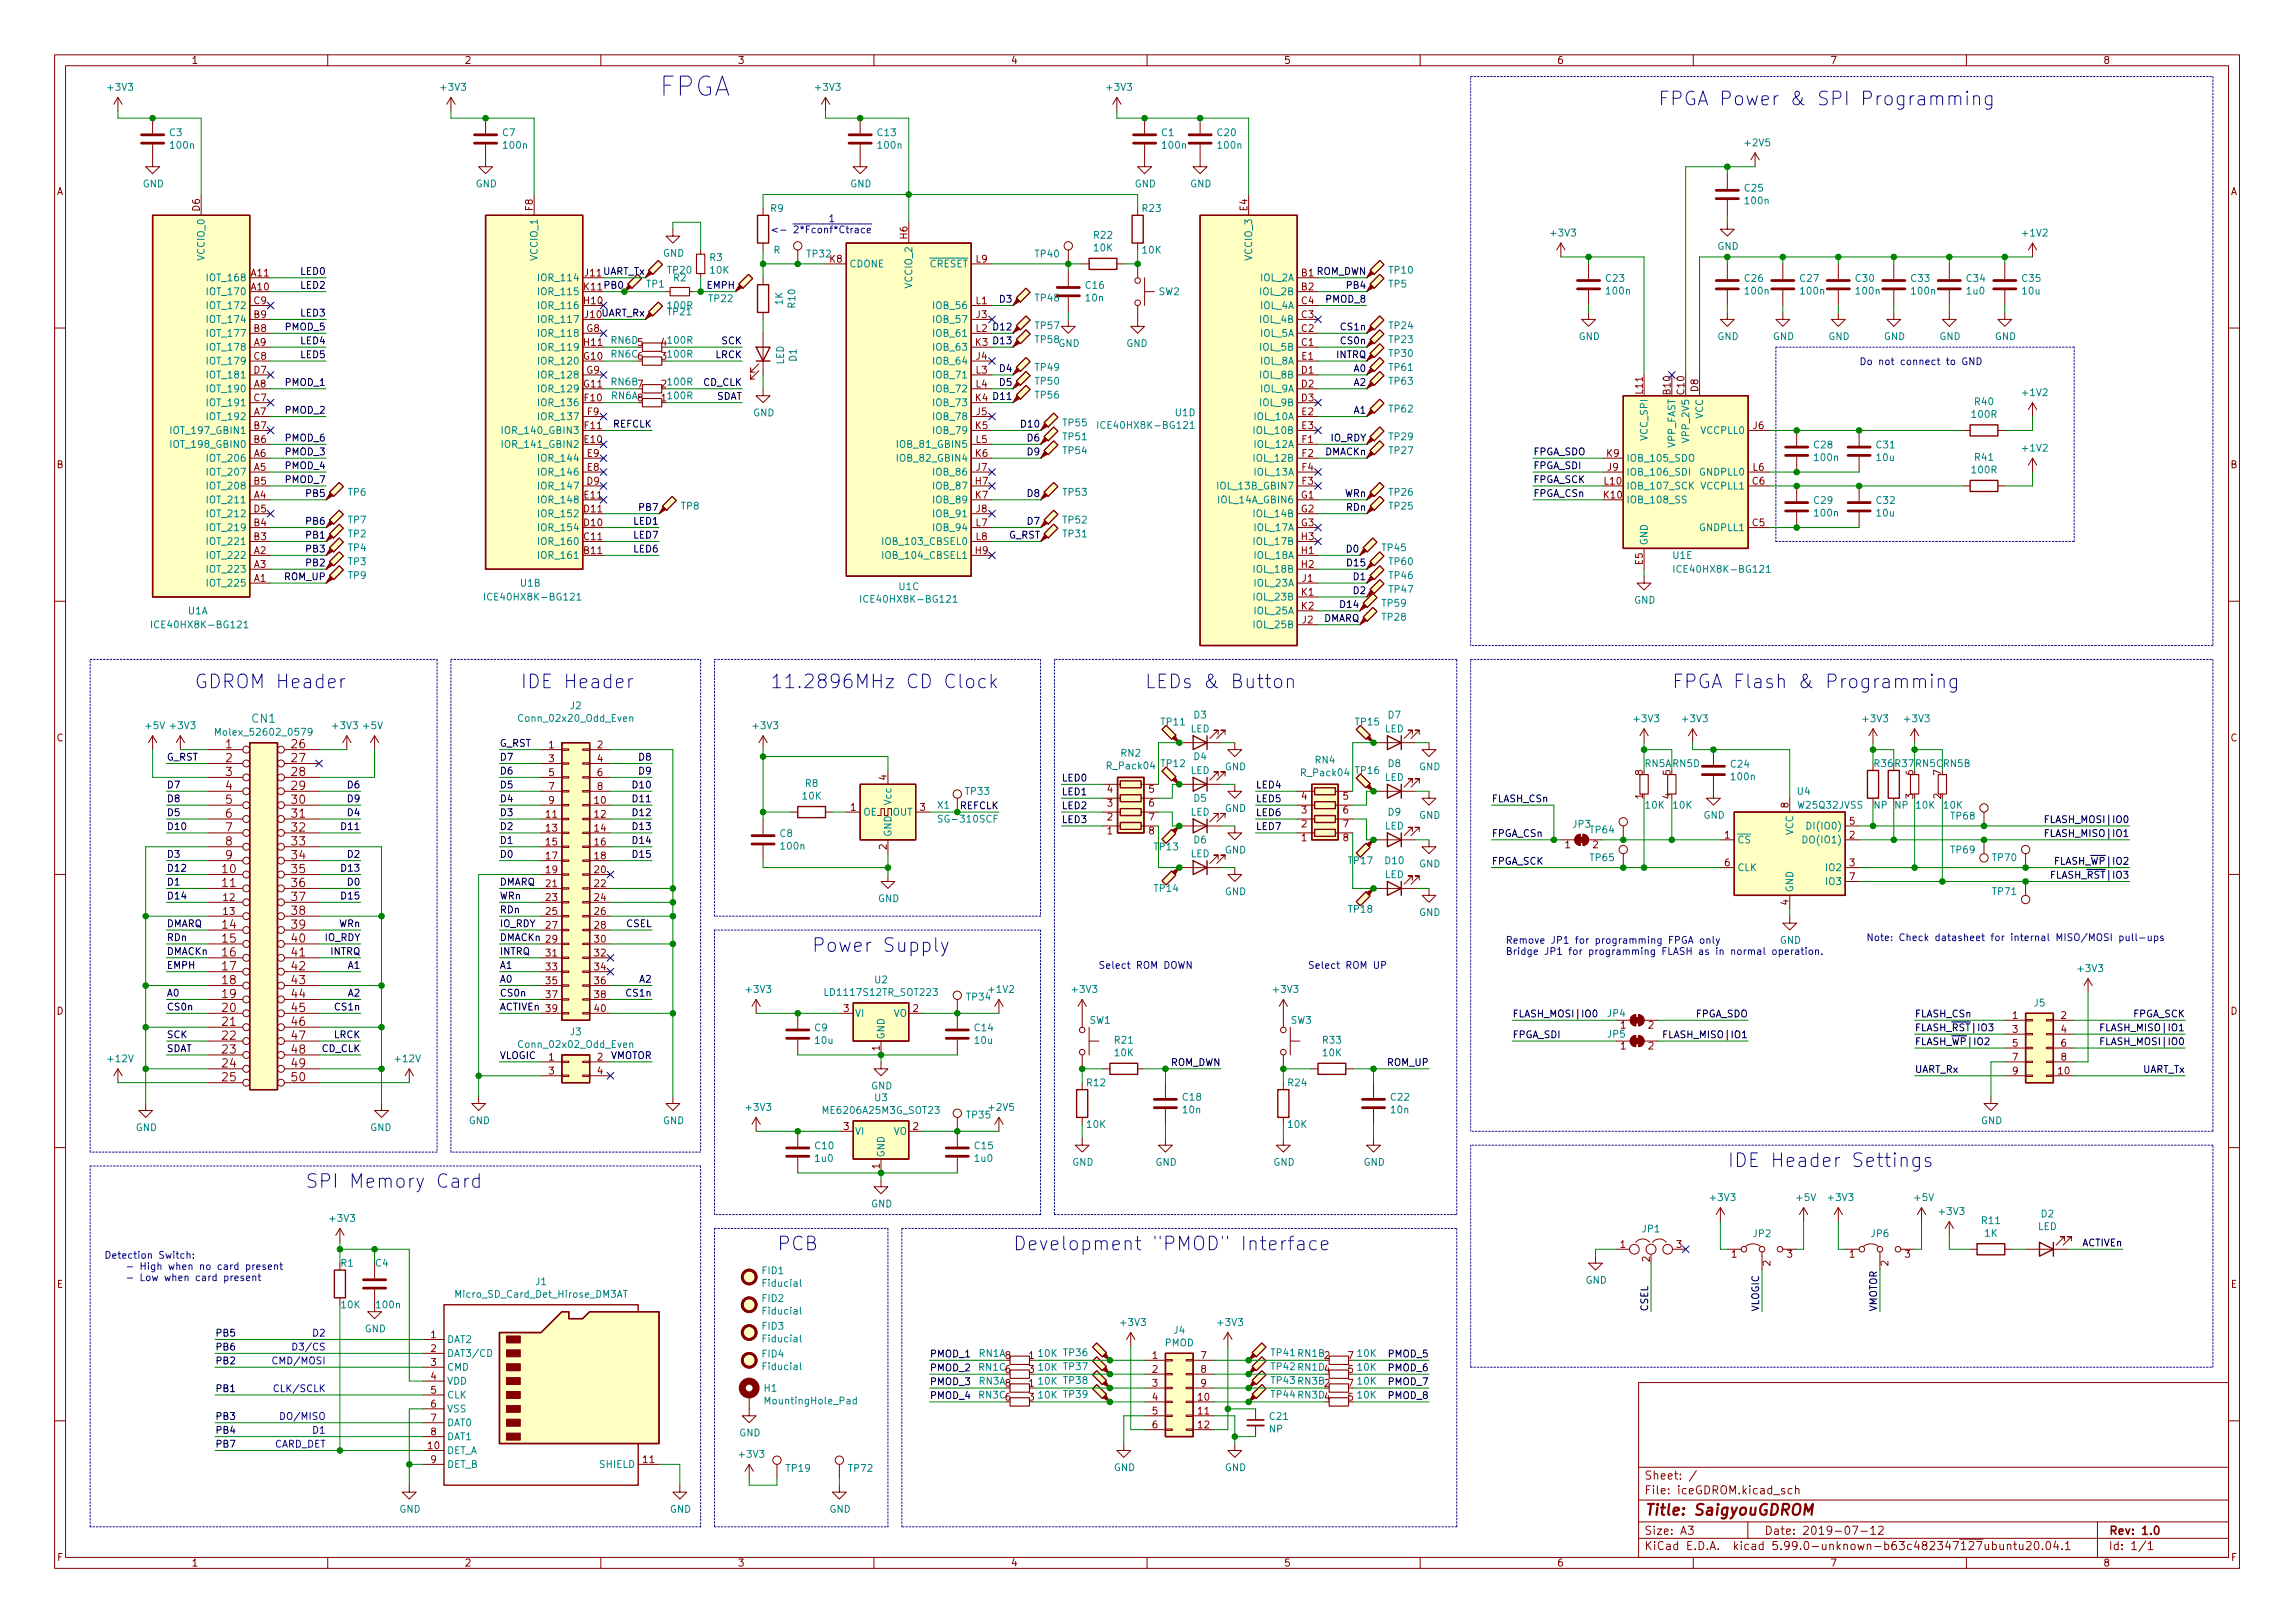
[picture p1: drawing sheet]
<svg xmlns="http://www.w3.org/2000/svg" width="420mm" height="297mm" viewBox="0 0 420 297" stroke-linecap="round" stroke-linejoin="round" font-family="sans-serif">
<defs><g id="words">
<text font-size="4.9" fill="#0000c2" x="120.6" y="17.6">FPGA</text>
<g font-size="3.5" fill="#0000c2">
<text x="303.5" y="19.3">FPGA Power &amp; SPI Programming</text>
<text x="35.6" y="126">GDROM Header</text>
<text x="95.2" y="126">IDE Header</text>
<text x="141" y="126">11.2896MHz CD Clock</text>
<text x="209.5" y="126">LEDs &amp; Button</text>
<text x="306.1" y="126">FPGA Flash &amp; Programming</text>
<text x="148.6" y="174.2">Power Supply</text>
<text x="316.2" y="213.6">IDE Header Settings</text>
<text x="55.9" y="217.4">SPI Memory Card</text>
<text x="142.2" y="228.8">PCB</text>
<text x="185.4" y="228.8">Development &quot;PMOD&quot; Interface</text>
</g>
<text font-size="2.8" fill="#840000" x="301" y="277.3">Title: SaigyouGDROM</text>
<g font-size="2.1" fill="#840000">
<text x="41.3" y="136.9">1</text>
<text x="53.4" y="136.9">26</text>
<text x="41.3" y="139.5">2</text>
<text x="41.3" y="142">3</text>
<text x="53.4" y="139.5">27</text>
<text x="53.4" y="142">28</text>
<text x="41.3" y="144.6">4</text>
<text x="41.3" y="147.1">5</text>
<text x="41.3" y="149.6">6</text>
<text x="53.4" y="144.6">29</text>
<text x="53.4" y="147.1">30</text>
<text x="53.4" y="149.6">31</text>
<text x="41.3" y="152.2">7</text>
<text x="41.3" y="154.7">8</text>
<text x="53.4" y="152.2">32</text>
<text x="53.4" y="154.7">33</text>
<text x="40.7" y="159.8">10</text>
<text x="41.3" y="157.3">9</text>
<text x="53.4" y="157.3">34</text>
<text x="53.4" y="159.8">35</text>
<text x="40.7" y="162.3">11</text>
<text x="53.4" y="162.3">36</text>
<text x="53.4" y="164.9">37</text>
<text x="53.4" y="167.4">38</text>
<text x="40.7" y="170">14</text>
<text x="40.7" y="172.5">15</text>
<text x="53.4" y="170">39</text>
<text x="53.4" y="172.5">40</text>
<text x="40.7" y="175">16</text>
<text x="40.7" y="177.6">17</text>
<text x="53.4" y="175">41</text>
<text x="53.4" y="177.6">42</text>
<text x="40.7" y="180.1">18</text>
<text x="40.7" y="182.7">19</text>
<text x="40.7" y="185.2">20</text>
<text x="53.4" y="180.1">43</text>
<text x="53.4" y="182.7">44</text>
<text x="53.4" y="185.2">45</text>
<text x="40.7" y="187.7">21</text>
<text x="40.7" y="190.3">22</text>
<text x="53.4" y="187.7">46</text>
<text x="53.4" y="190.3">47</text>
<text x="40.7" y="192.8">23</text>
<text x="40.7" y="195.4">24</text>
<text x="40.7" y="197.9">25</text>
<text x="53.4" y="192.8">48</text>
<text x="53.4" y="195.4">49</text>
<text x="53.4" y="197.9">50</text>
<text x="301" y="273.5">File: iceGDROM.kicad_sch</text>
<text x="301" y="270.8">Sheet: /</text>
<text x="301" y="280.9">Size: A3</text>
<text x="323" y="280.9">Date: 2019-07-12</text>
<text x="386" y="280.9">Rev: 1.0</text>
<text x="301" y="283.7">KiCad E.D.A. kicad 5.99.0-unknown-b63c482347~127~ubuntu20.04.1</text>
<text x="386" y="283.7">Id: 1/1</text>
</g>
<text font-size="2.1" fill="#008484" x="46.1" y="132.3">CN1</text>
<g font-size="1.8" fill="#840000">
<text x="35" y="11.7">1</text>
<text x="85" y="11.7">2</text>
<text x="135" y="11.7">3</text>
<text x="185" y="11.7">4</text>
<text x="235" y="11.7">5</text>
<text x="285" y="11.7">6</text>
<text x="335" y="11.7">7</text>
<text x="385" y="11.7">8</text>
<text x="10.3" y="35.7">A</text>
<text x="408.3" y="35.7">A</text>
<text x="36.6" y="38.6" transform="rotate(-90 36.6 38.6)">D6</text>
<text x="97.5" y="38.5" transform="rotate(-90 97.5 38.5)">F8</text>
<text x="228.3" y="38.6" transform="rotate(-90 228.3 38.6)">E4</text>
<text x="166.1" y="43.7" transform="rotate(-90 166.1 43.7)">H6</text>
<text x="46" y="53.1">A10</text>
<text x="46" y="50.6">A11</text>
<text x="151.9" y="48">K8</text>
<text x="178.7" y="48">L9</text>
<text x="238.3" y="53.1">B2</text>
<text x="46.5" y="58.2">B9</text>
<text x="46.5" y="55.7">C9</text>
<text x="107" y="55.7">H10</text>
<text x="178.7" y="55.7">L1</text>
<text x="178.7" y="58.2">J3</text>
<text x="238.3" y="58.2">C3</text>
<text x="238.3" y="55.7">C4</text>
<text x="46.5" y="63.3">A9</text>
<text x="46.5" y="60.7">B8</text>
<text x="46.5" y="65.8">C8</text>
<text x="106.9" y="65.8">G10</text>
<text x="107" y="63.3">H11</text>
<text x="107.4" y="60.7">G8</text>
<text x="121" y="63.3">4</text>
<text x="121" y="65.8">3</text>
<text x="178.6" y="63.3">K3</text>
<text x="178.7" y="60.7">L2</text>
<text x="178.7" y="65.8">J4</text>
<text x="238.3" y="63.3">C1</text>
<text x="238.3" y="60.7">C2</text>
<text x="238.3" y="65.8">E1</text>
<text x="46.5" y="70.9">A8</text>
<text x="46.5" y="68.4">D7</text>
<text x="106.9" y="70.9">G11</text>
<text x="107.4" y="68.4">G9</text>
<text x="121" y="70.9">2</text>
<text x="178.7" y="68.4">L3</text>
<text x="178.7" y="70.9">L4</text>
<text x="238.3" y="68.4">D1</text>
<text x="238.3" y="70.9">D2</text>
<text x="310.9" y="71.7" transform="rotate(-90 310.9 71.7)">D8</text>
<text x="46.5" y="76">A7</text>
<text x="46.5" y="73.4">C7</text>
<text x="107.1" y="73.4">F10</text>
<text x="107.6" y="76">F9</text>
<text x="121" y="73.4">1</text>
<text x="178.6" y="73.4">K4</text>
<text x="178.7" y="76">J5</text>
<text x="238.3" y="73.4">D3</text>
<text x="238.3" y="76">E2</text>
<text x="300.7" y="72" transform="rotate(-90 300.7 72)">L11</text>
<text x="305.8" y="72.1" transform="rotate(-90 305.8 72.1)">B10</text>
<text x="308.4" y="72.1" transform="rotate(-90 308.4 72.1)">C10</text>
<text x="46.5" y="83.6">A6</text>
<text x="46.5" y="81.1">B6</text>
<text x="46.5" y="78.5">B7</text>
<text x="107" y="81.1">E10</text>
<text x="107.1" y="78.5">F11</text>
<text x="107.5" y="83.6">E9</text>
<text x="178.6" y="78.5">K5</text>
<text x="178.6" y="83.6">K6</text>
<text x="178.7" y="81.1">L5</text>
<text x="238.3" y="78.5">E3</text>
<text x="238.4" y="81.1">F1</text>
<text x="238.4" y="83.6">F2</text>
<text x="294.1" y="83.6">K9</text>
<text x="321" y="78.5">J6</text>
<text x="10.3" y="85.7">B</text>
<text x="46.5" y="86.1">A5</text>
<text x="46.5" y="88.7">B5</text>
<text x="107.5" y="88.7">D9</text>
<text x="107.5" y="86.1">E8</text>
<text x="178.6" y="88.7">H7</text>
<text x="178.7" y="86.1">J7</text>
<text x="238.4" y="88.7">F3</text>
<text x="238.4" y="86.1">F4</text>
<text x="293.8" y="88.7">L10</text>
<text x="294.3" y="86.1">J9</text>
<text x="320.8" y="88.7">C6</text>
<text x="320.9" y="86.1">L6</text>
<text x="408.3" y="85.7">B</text>
<text x="46.5" y="91.2">A4</text>
<text x="46.5" y="93.8">D5</text>
<text x="107" y="93.8">D11</text>
<text x="107" y="91.2">E11</text>
<text x="178.6" y="91.2">K7</text>
<text x="178.7" y="93.8">J8</text>
<text x="238.2" y="91.2">G1</text>
<text x="238.2" y="93.8">G2</text>
<text x="293.7" y="91.2">K10</text>
<text x="46.5" y="101.4">A2</text>
<text x="46.5" y="98.8">B3</text>
<text x="46.5" y="96.3">B4</text>
<text x="107" y="101.4">B11</text>
<text x="107" y="98.8">C11</text>
<text x="107" y="96.3">D10</text>
<text x="178.6" y="101.4">H9</text>
<text x="178.7" y="96.3">L7</text>
<text x="178.7" y="98.8">L8</text>
<text x="238.2" y="96.3">G3</text>
<text x="238.3" y="101.4">H1</text>
<text x="238.3" y="98.8">H3</text>
<text x="320.8" y="96.3">C5</text>
<text x="46.5" y="106.5">A1</text>
<text x="46.5" y="103.9">A3</text>
<text x="238.3" y="103.9">H2</text>
<text x="238.4" y="106.5">J1</text>
<text x="300.7" y="103.4" transform="rotate(-90 300.7 103.4)">E5</text>
<text x="238.3" y="109">K1</text>
<text x="238.3" y="111.5">K2</text>
<text x="238.4" y="114.1">J2</text>
<text x="10.3" y="135.7">C</text>
<text x="100.5" y="136.9">1</text>
<text x="109.4" y="136.9">2</text>
<text x="408.3" y="135.7">C</text>
<text x="100.5" y="139.5">3</text>
<text x="100.5" y="142">5</text>
<text x="109.4" y="139.5">4</text>
<text x="109.4" y="142">6</text>
<text x="162.3" y="142.8" transform="rotate(-90 162.3 142.8)">4</text>
<text x="300.7" y="141.9" transform="rotate(-90 300.7 141.9)">8</text>
<text x="305.8" y="141.9" transform="rotate(-90 305.8 141.9)">5</text>
<text x="350.3" y="141.9" transform="rotate(-90 350.3 141.9)">6</text>
<text x="355.3" y="141.9" transform="rotate(-90 355.3 141.9)">7</text>
<text x="100" y="149.6">11</text>
<text x="100.5" y="144.6">7</text>
<text x="100.5" y="147.1">9</text>
<text x="108.9" y="147.1">10</text>
<text x="108.9" y="149.6">12</text>
<text x="109.4" y="144.6">8</text>
<text x="155.7" y="148.4">1</text>
<text x="168.4" y="148.4">3</text>
<text x="202.7" y="147.6">3</text>
<text x="202.7" y="145.1">4</text>
<text x="210.3" y="145.1">5</text>
<text x="210.3" y="147.6">6</text>
<text x="238.3" y="148.9">3</text>
<text x="238.3" y="146.3">4</text>
<text x="245.9" y="146.3">5</text>
<text x="245.9" y="148.9">6</text>
<text x="300.7" y="146.2" transform="rotate(-90 300.7 146.2)">1</text>
<text x="305.8" y="146.2" transform="rotate(-90 305.8 146.2)">4</text>
<text x="327.4" y="147.8" transform="rotate(-90 327.4 147.8)">8</text>
<text x="350.3" y="146.2" transform="rotate(-90 350.3 146.2)">3</text>
<text x="355.3" y="146.2" transform="rotate(-90 355.3 146.2)">2</text>
<text x="100" y="152.2">13</text>
<text x="100" y="154.7">15</text>
<text x="108.9" y="152.2">14</text>
<text x="108.9" y="154.7">16</text>
<text x="162.3" y="155.5" transform="rotate(-90 162.3 155.5)">2</text>
<text x="202.7" y="152.7">1</text>
<text x="202.7" y="150.2">2</text>
<text x="210.3" y="150.2">7</text>
<text x="210.3" y="152.7">8</text>
<text x="238.3" y="154">1</text>
<text x="238.3" y="151.4">2</text>
<text x="245.9" y="151.4">7</text>
<text x="245.9" y="154">8</text>
<text x="286.5" y="155.2">1</text>
<text x="291.6" y="155.2">2</text>
<text x="315.7" y="153.5">1</text>
<text x="338.6" y="153.5">2</text>
<text x="338.6" y="150.9">5</text>
<text x="100" y="157.3">17</text>
<text x="100" y="159.8">19</text>
<text x="108.9" y="157.3">18</text>
<text x="108.9" y="159.8">20</text>
<text x="315.7" y="158.5">6</text>
<text x="338.6" y="158.5">3</text>
<text x="338.6" y="161.1">7</text>
<text x="40.9" y="164.9">12</text>
<text x="40.9" y="167.4">13</text>
<text x="100" y="162.3">21</text>
<text x="100" y="164.9">23</text>
<text x="100" y="167.4">25</text>
<text x="108.9" y="162.3">22</text>
<text x="108.9" y="164.9">24</text>
<text x="108.9" y="167.4">26</text>
<text x="327.4" y="165.6" transform="rotate(-90 327.4 165.6)">4</text>
<text x="100" y="170">27</text>
<text x="108.9" y="170">28</text>
<text x="108.9" y="172.5">30</text>
<text x="100" y="175">31</text>
<text x="100" y="177.6">33</text>
<text x="108.9" y="175">32</text>
<text x="108.9" y="177.6">34</text>
<text x="10.3" y="185.7">D</text>
<text x="100" y="180.1">35</text>
<text x="100" y="182.7">37</text>
<text x="108.9" y="180.1">36</text>
<text x="108.9" y="182.7">38</text>
<text x="108.9" y="185.2">40</text>
<text x="154.4" y="185.2">3</text>
<text x="167.1" y="185.2">2</text>
<text x="408.3" y="185.7">D</text>
<text x="296.7" y="188.3">1</text>
<text x="301.8" y="188.3">2</text>
<text x="368.4" y="186.5">1</text>
<text x="368.4" y="189">3</text>
<text x="368.4" y="191.6">5</text>
<text x="377.3" y="186.5">2</text>
<text x="377.3" y="189">4</text>
<text x="377.3" y="191.6">6</text>
<text x="100.5" y="194.1">1</text>
<text x="100.5" y="196.6">3</text>
<text x="109.4" y="194.1">2</text>
<text x="109.4" y="196.6">4</text>
<text x="161" y="192.3" transform="rotate(-90 161 192.3)">1</text>
<text x="296.7" y="192.1">1</text>
<text x="301.8" y="192.1">2</text>
<text x="368.4" y="194.1">7</text>
<text x="368.4" y="196.6">9</text>
<text x="376.8" y="196.6">10</text>
<text x="377.3" y="194.1">8</text>
<text x="154.4" y="206.8">3</text>
<text x="167.1" y="206.8">2</text>
<text x="161" y="213.9" transform="rotate(-90 161 213.9)">1</text>
<text x="296.6" y="228.4">1</text>
<text x="302" y="230.9" transform="rotate(-90 302 230.9)">2</text>
<text x="306.9" y="228.4">3</text>
<text x="317" y="230.2">1</text>
<text x="324.1" y="231.7" transform="rotate(-90 324.1 231.7)">2</text>
<text x="327.2" y="230.2">3</text>
<text x="338.6" y="230.2">1</text>
<text x="345.7" y="231.7" transform="rotate(-90 345.7 231.7)">2</text>
<text x="348.8" y="230.2">3</text>
<text x="10.4" y="235.7">E</text>
<text x="408.4" y="235.7">E</text>
<text x="78.9" y="244.9">1</text>
<text x="78.9" y="247.4">2</text>
<text x="78.9" y="250">3</text>
<text x="188.4" y="248.7">1</text>
<text x="188.4" y="251.2">3</text>
<text x="211" y="248.7">1</text>
<text x="211" y="251.2">2</text>
<text x="219.9" y="248.7">7</text>
<text x="219.9" y="251.2">8</text>
<text x="242.5" y="251.2">4</text>
<text x="242.5" y="248.7">2</text>
<text x="246.8" y="251.2">5</text>
<text x="246.8" y="248.7">7</text>
<text x="78.9" y="252.5">4</text>
<text x="78.9" y="255.1">5</text>
<text x="78.9" y="257.6">6</text>
<text x="188.4" y="256.3">3</text>
<text x="188.4" y="253.8">1</text>
<text x="211" y="253.8">3</text>
<text x="211" y="256.3">4</text>
<text x="219.4" y="256.3">10</text>
<text x="219.9" y="253.8">9</text>
<text x="242.5" y="256.3">4</text>
<text x="242.5" y="253.8">2</text>
<text x="246.8" y="256.3">5</text>
<text x="246.8" y="253.8">7</text>
<text x="78.9" y="260.1">7</text>
<text x="78.9" y="262.7">8</text>
<text x="211" y="258.9">5</text>
<text x="211" y="261.4">6</text>
<text x="219.4" y="258.9">11</text>
<text x="219.4" y="261.4">12</text>
<text x="78.4" y="265.2">10</text>
<text x="78.9" y="267.8">9</text>
<text x="117.8" y="267.8">11</text>
<text x="10.4" y="285.7">F</text>
<text x="35" y="286.7">1</text>
<text x="85" y="286.7">2</text>
<text x="135" y="286.7">3</text>
<text x="185" y="286.7">4</text>
<text x="235" y="286.7">5</text>
<text x="285" y="286.7">6</text>
<text x="335" y="286.7">7</text>
<text x="385" y="286.7">8</text>
<text x="408.4" y="285.7">F</text>
</g>
<g font-size="1.8" fill="#008484">
<text x="19.9" y="16.6">+3V3</text>
<text x="80.8" y="16.6">+3V3</text>
<text x="149.4" y="16.6">+3V3</text>
<text x="202.8" y="16.6">+3V3</text>
<text x="31" y="24.9">C3</text>
<text x="31.3" y="27.2">100n</text>
<text x="92" y="24.9">C7</text>
<text x="92.3" y="27.2">100n</text>
<text x="160.7" y="24.9">C13</text>
<text x="160.9" y="27.2">100n</text>
<text x="212.7" y="24.9">C1</text>
<text x="212.9" y="27.2">100n</text>
<text x="222.9" y="24.9">C20</text>
<text x="223.1" y="27.2">100n</text>
<text x="319.6" y="26.8">+2V5</text>
<text x="26.1" y="34.3">GND</text>
<text x="87.1" y="34.3">GND</text>
<text x="155.6" y="34.3">GND</text>
<text x="207.7" y="34.3">GND</text>
<text x="217.9" y="34.3">GND</text>
<text x="319.5" y="35.1">C25</text>
<text x="141.1" y="38.8">R9</text>
<text x="209.2" y="38.8">R23</text>
<text x="319.6" y="37.4">100n</text>
<text x="37.5" y="47.5" transform="rotate(-90 37.5 47.5)">VCCIO_0</text>
<text x="98.4" y="47.5" transform="rotate(-90 98.4 47.5)">VCCIO_1</text>
<text x="121.4" y="47">GND</text>
<text x="130" y="47.8">R3</text>
<text x="141.6" y="46.4">R</text>
<text x="147.8" y="47.1">TP32</text>
<text x="189.6" y="47.1">TP40</text>
<text x="200.3" y="43.7">R22</text>
<text x="200.3" y="46">10K</text>
<text x="209.2" y="46.4">10K</text>
<text x="229.2" y="47.5" transform="rotate(-90 229.2 47.5)">VCCIO_3</text>
<text x="284" y="43.3">+3V3</text>
<text x="314.4" y="45.7">GND</text>
<text x="370.4" y="43.3">+1V2</text>
<text x="38.3" y="51.5">IOT_168</text>
<text x="99.1" y="51.5">IOR_114</text>
<text x="118.4" y="52.6">TP1</text>
<text x="122.3" y="50.1">TP20</text>
<text x="123.3" y="51.5">R2</text>
<text x="130.1" y="50.1">10K</text>
<text x="155.4" y="48.9">CDONE</text>
<text x="167" y="52.6" transform="rotate(-90 167 52.6)">VCCIO_2</text>
<text x="170.1" y="48.9">~CRESET</text>
<text x="198.8" y="52.8">C16</text>
<text x="230.8" y="51.5">IOL_2A</text>
<text x="254.3" y="52.6">TP5</text>
<text x="254.4" y="50.1">TP10</text>
<text x="294.1" y="51.6">C23</text>
<text x="294.2" y="53.9">100n</text>
<text x="319.5" y="51.6">C26</text>
<text x="319.6" y="53.9">100n</text>
<text x="329.6" y="51.6">C27</text>
<text x="329.8" y="53.9">100n</text>
<text x="339.8" y="51.6">C30</text>
<text x="339.9" y="53.9">100n</text>
<text x="349.9" y="51.6">C33</text>
<text x="350.1" y="53.9">100n</text>
<text x="360.1" y="51.6">C34</text>
<text x="360.1" y="53.9">1u0</text>
<text x="370.3" y="51.6">C35</text>
<text x="370.3" y="53.9">10u</text>
<text x="38.3" y="54">IOT_170</text>
<text x="38.3" y="59.1">IOT_174</text>
<text x="38.3" y="56.6">IOT_172</text>
<text x="99.1" y="56.6">IOR_116</text>
<text x="99.1" y="59.1">IOR_117</text>
<text x="99.1" y="54">IOR_115</text>
<text x="122.3" y="57.7">TP21</text>
<text x="122.3" y="56.6">100R</text>
<text x="129.8" y="55.3">TP22</text>
<text x="143.3" y="55.8" transform="rotate(-90 143.3 55.8)">1K</text>
<text x="145.6" y="56.3" transform="rotate(-90 145.6 56.3)">R10</text>
<text x="171.2" y="59.1">IOB_57</text>
<text x="171.2" y="56.6">IOB_56</text>
<text x="189.6" y="55.2">TP48</text>
<text x="198.8" y="55.2">10n</text>
<text x="212.1" y="54">SW2</text>
<text x="230.8" y="54">IOL_2B</text>
<text x="230.8" y="59.1">IOL_4B</text>
<text x="230.8" y="56.6">IOL_4A</text>
<text x="38.3" y="64.2">IOT_178</text>
<text x="38.3" y="61.6">IOT_177</text>
<text x="99.1" y="61.6">IOR_118</text>
<text x="99.1" y="64.2">IOR_119</text>
<text x="111.9" y="62.9">RN6D5</text>
<text x="111.9" y="65.4">RN6C6</text>
<text x="122.3" y="62.9">100R</text>
<text x="122.3" y="65.4">100R</text>
<text x="171.2" y="64.2">IOB_63</text>
<text x="171.2" y="61.6">IOB_61</text>
<text x="189.6" y="62.8">TP58</text>
<text x="189.6" y="60.2">TP57</text>
<text x="193.7" y="63.5">GND</text>
<text x="206.2" y="63.5">GND</text>
<text x="230.8" y="64.2">IOL_5B</text>
<text x="230.8" y="61.6">IOL_5A</text>
<text x="254.4" y="65.3">TP30</text>
<text x="254.4" y="60.2">TP24</text>
<text x="254.4" y="62.8">TP23</text>
<text x="289" y="62.2">GND</text>
<text x="314.4" y="62.2">GND</text>
<text x="324.6" y="62.2">GND</text>
<text x="334.7" y="62.2">GND</text>
<text x="344.9" y="62.2">GND</text>
<text x="355" y="62.2">GND</text>
<text x="365.2" y="62.2">GND</text>
<text x="38.3" y="71.8">IOT_190</text>
<text x="38.3" y="66.7">IOT_179</text>
<text x="38.3" y="69.3">IOT_181</text>
<text x="99.1" y="66.7">IOR_120</text>
<text x="99.1" y="71.8">IOR_129</text>
<text x="99.1" y="69.3">IOR_128</text>
<text x="111.9" y="70.5">RN6B7</text>
<text x="122.3" y="70.5">100R</text>
<text x="143.5" y="66.8" transform="rotate(-90 143.5 66.8)">LED</text>
<text x="145.8" y="66.1" transform="rotate(-90 145.8 66.1)">D1</text>
<text x="171.2" y="66.7">IOB_64</text>
<text x="171.2" y="69.3">IOB_71</text>
<text x="171.2" y="71.8">IOB_72</text>
<text x="189.6" y="67.9">TP49</text>
<text x="189.6" y="70.4">TP50</text>
<text x="230.8" y="69.3">IOL_8B</text>
<text x="230.8" y="71.8">IOL_9A</text>
<text x="230.8" y="66.7">IOL_8A</text>
<text x="254.4" y="70.4">TP63</text>
<text x="254.4" y="67.9">TP61</text>
<text x="38.3" y="76.9">IOT_192</text>
<text x="38.3" y="74.3">IOT_191</text>
<text x="99.1" y="74.3">IOR_136</text>
<text x="99.1" y="76.9">IOR_137</text>
<text x="111.9" y="73.1">RN6A8</text>
<text x="122.3" y="73.1">100R</text>
<text x="137.9" y="76.2">GND</text>
<text x="171.2" y="76.9">IOB_78</text>
<text x="171.2" y="74.3">IOB_73</text>
<text x="189.6" y="72.9">TP56</text>
<text x="215.2" y="76.2">U1D</text>
<text x="229.8" y="76.9">IOL_10A</text>
<text x="230.8" y="74.3">IOL_9B</text>
<text x="254.4" y="75.5">TP62</text>
<text x="311.8" y="76.7" transform="rotate(-90 311.8 76.7)">VCC</text>
<text x="361.1" y="76.5">100R</text>
<text x="361.6" y="74.2">R40</text>
<text x="370.4" y="72.5">+1V2</text>
<text x="31.9" y="82">IOT_198_GBIN0</text>
<text x="31.9" y="79.4">IOT_197_GBIN1</text>
<text x="92.7" y="82">IOR_141_GBIN2</text>
<text x="92.7" y="79.4">IOR_140_GBIN3</text>
<text x="164.8" y="82">IOB_81_GBIN5</text>
<text x="171.2" y="79.4">IOB_79</text>
<text x="194.7" y="83.1">TP54</text>
<text x="194.7" y="80.6">TP51</text>
<text x="194.7" y="78">TP55</text>
<text x="201.9" y="78.5">ICE40HX8K-BG121</text>
<text x="229.8" y="79.4">IOL_10B</text>
<text x="229.8" y="82">IOL_12A</text>
<text x="254.4" y="80.6">TP29</text>
<text x="254.4" y="83.1">TP27</text>
<text x="301.6" y="80.5" transform="rotate(-90 301.6 80.5)">VCC_SPI</text>
<text x="306.7" y="82.1" transform="rotate(-90 306.7 82.1)">VPP_FAST</text>
<text x="309.2" y="80.6" transform="rotate(-90 309.2 80.6)">VPP_2V5</text>
<text x="311.5" y="79.4">VCCPLL0</text>
<text x="332.2" y="82.1">C28</text>
<text x="343.6" y="82.1">C31</text>
<text x="370.4" y="82.6">+1V2</text>
<text x="38.3" y="87">IOT_207</text>
<text x="38.3" y="84.5">IOT_206</text>
<text x="38.3" y="89.6">IOT_208</text>
<text x="99.1" y="89.6">IOR_147</text>
<text x="99.1" y="87">IOR_146</text>
<text x="99.1" y="84.5">IOR_144</text>
<text x="164.8" y="84.5">IOB_82_GBIN4</text>
<text x="171.2" y="89.6">IOB_87</text>
<text x="171.2" y="87">IOB_86</text>
<text x="223.4" y="89.6">IOL_13B_GBIN7</text>
<text x="229.8" y="84.5">IOL_12B</text>
<text x="229.8" y="87">IOL_13A</text>
<text x="297.7" y="87">IOB_106_SDI</text>
<text x="297.7" y="84.5">IOB_105_SDO</text>
<text x="297.7" y="89.6">IOB_107_SCK</text>
<text x="311.3" y="87">GNDPLL0</text>
<text x="311.5" y="89.6">VCCPLL1</text>
<text x="332.3" y="84.4">100n</text>
<text x="343.6" y="84.4">10u</text>
<text x="361.1" y="86.6">100R</text>
<text x="361.6" y="84.3">R41</text>
<text x="38.3" y="92.1">IOT_211</text>
<text x="38.3" y="94.7">IOT_212</text>
<text x="63.8" y="90.7">TP6</text>
<text x="63.8" y="95.8">TP7</text>
<text x="99.1" y="94.7">IOR_152</text>
<text x="99.1" y="92.1">IOR_148</text>
<text x="124.7" y="93.3">TP8</text>
<text x="171.2" y="94.7">IOB_91</text>
<text x="171.2" y="92.1">IOB_89</text>
<text x="194.7" y="90.7">TP53</text>
<text x="194.7" y="95.8">TP52</text>
<text x="223.4" y="92.1">IOL_14A_GBIN6</text>
<text x="229.8" y="94.7">IOL_14B</text>
<text x="254.4" y="90.7">TP26</text>
<text x="254.4" y="93.3">TP25</text>
<text x="297.7" y="92.1">IOB_108_SS</text>
<text x="332.2" y="92.2">C29</text>
<text x="332.3" y="94.5">100n</text>
<text x="343.6" y="92.2">C32</text>
<text x="343.6" y="94.5">10u</text>
<text x="38.3" y="99.7">IOT_221</text>
<text x="38.3" y="97.2">IOT_219</text>
<text x="63.8" y="100.9">TP4</text>
<text x="63.8" y="98.3">TP2</text>
<text x="99.1" y="99.7">IOR_160</text>
<text x="99.1" y="97.2">IOR_154</text>
<text x="162.3" y="99.7">IOB_103_CBSEL0</text>
<text x="171.2" y="97.2">IOB_94</text>
<text x="194.7" y="98.3">TP31</text>
<text x="229.8" y="97.2">IOL_17A</text>
<text x="229.8" y="99.7">IOL_17B</text>
<text x="253.1" y="100.9">TP45</text>
<text x="301.6" y="99.9" transform="rotate(-90 301.6 99.9)">GND</text>
<text x="311.3" y="97.2">GNDPLL1</text>
<text x="38.3" y="107.4">IOT_225</text>
<text x="38.3" y="102.3">IOT_222</text>
<text x="38.3" y="104.8">IOT_223</text>
<text x="63.8" y="106">TP9</text>
<text x="63.8" y="103.4">TP3</text>
<text x="95.3" y="107.4">U1B</text>
<text x="99.1" y="102.3">IOR_161</text>
<text x="162.3" y="102.3">IOB_104_CBSEL1</text>
<text x="164.6" y="108">U1C</text>
<text x="229.8" y="102.3">IOL_18A</text>
<text x="229.8" y="104.8">IOL_18B</text>
<text x="229.8" y="107.4">IOL_23A</text>
<text x="254.4" y="103.4">TP60</text>
<text x="254.4" y="106">TP46</text>
<text x="306.3" y="102.3">U1E</text>
<text x="307.3" y="104.8">ICE40HX8K-BG121</text>
<text x="34.4" y="112.4">U1A</text>
<text x="89.6" y="109.9">ICE40HX8K-BG121</text>
<text x="158.5" y="110.3">ICE40HX8K-BG121</text>
<text x="229.8" y="109.9">IOL_23B</text>
<text x="229.8" y="112.4">IOL_25A</text>
<text x="253.1" y="111">TP59</text>
<text x="253.1" y="113.6">TP28</text>
<text x="254.4" y="108.5">TP47</text>
<text x="299.2" y="110.5">GND</text>
<text x="28.6" y="115">ICE40HX8K-BG121</text>
<text x="229.8" y="115">IOL_25B</text>
<text x="104.4" y="129.8">J2</text>
<text x="218.6" y="131.5">D3</text>
<text x="254.1" y="131.5">D7</text>
<text x="26.7" y="133.4">+5V</text>
<text x="31.3" y="133.4">+3V3</text>
<text x="40.3" y="134.6">Molex_52602_0579</text>
<text x="61" y="133.4">+3V3</text>
<text x="66.6" y="133.4">+5V</text>
<text x="95.3" y="132.1">Conn_02x20_Odd_Even</text>
<text x="138" y="133.4">+3V3</text>
<text x="212.6" y="132.8">TP11</text>
<text x="217.9" y="134">LED</text>
<text x="248.2" y="132.8">TP15</text>
<text x="253.5" y="134">LED</text>
<text x="299.3" y="132.2">+3V3</text>
<text x="308.2" y="132.2">+3V3</text>
<text x="341.2" y="132.2">+3V3</text>
<text x="348.8" y="132.2">+3V3</text>
<text x="202.8" y="140.8">R_Pack04</text>
<text x="205.2" y="138.5">RN2</text>
<text x="212.6" y="140.4">TP12</text>
<text x="217.9" y="141.6">LED</text>
<text x="218.6" y="139.1">D4</text>
<text x="224.2" y="141">GND</text>
<text x="238.4" y="142">R_Pack04</text>
<text x="240.8" y="139.7">RN4</text>
<text x="248.2" y="141.6">TP16</text>
<text x="253.5" y="142.9">LED</text>
<text x="254.1" y="140.4">D8</text>
<text x="259.8" y="141">GND</text>
<text x="301.1" y="140.4">RN5A</text>
<text x="306.3" y="140.4">RN5D</text>
<text x="316.9" y="140.5">C24</text>
<text x="317.1" y="142.8">100n</text>
<text x="343.2" y="140.4">R36 R37</text>
<text x="350.7" y="140.4">RN5C</text>
<text x="355.8" y="140.4">RN5B</text>
<text x="147" y="146.3">10K</text>
<text x="147.5" y="144">R8</text>
<text x="158" y="149.3">OE</text>
<text x="163.2" y="147.2" transform="rotate(-90 163.2 147.2)">Vcc</text>
<text x="163.4" y="149.3">OUT</text>
<text x="171.7" y="148">X1</text>
<text x="176.8" y="145.5">TP33</text>
<text x="217.9" y="149.3">LED</text>
<text x="218.6" y="146.7">D5</text>
<text x="224.2" y="148.6">GND</text>
<text x="254.1" y="149.3">D9</text>
<text x="259.8" y="149.8">GND</text>
<text x="301.3" y="148">10K</text>
<text x="306.4" y="148">10K</text>
<text x="311.9" y="149.8">GND</text>
<text x="329.1" y="145.5">U4</text>
<text x="329.3" y="148">W25Q32JVSS</text>
<text x="343.1" y="148">NP</text>
<text x="346.9" y="148">NP</text>
<text x="350.8" y="148">10K</text>
<text x="355.9" y="148">10K</text>
<text x="357.2" y="150">TP68</text>
<text x="142.8" y="153.2">C8</text>
<text x="143.1" y="155.5">100n</text>
<text x="163.2" y="153.2" transform="rotate(-90 163.2 153.2)">GND</text>
<text x="172.3" y="150.5">SG-310SCF</text>
<text x="211.4" y="155.6">TP13</text>
<text x="218.6" y="154.3">D6</text>
<text x="253.5" y="151.8">LED</text>
<text x="288" y="151.5">JP3</text>
<text x="291.2" y="152.5">TP64</text>
<text x="318" y="154.3">~CS</text>
<text x="328.3" y="152.9" transform="rotate(-90 328.3 152.9)">VCC</text>
<text x="330.6" y="154.3">DO(IO1)</text>
<text x="331.5" y="151.8">DI(IO0)</text>
<text x="217.9" y="156.9">LED</text>
<text x="224.2" y="156.2">GND</text>
<text x="246.9" y="158.2">TP17</text>
<text x="253.5" y="160.7">LED</text>
<text x="253.6" y="158.2">D10</text>
<text x="259.8" y="158.7">GND</text>
<text x="291.2" y="157.6">TP65</text>
<text x="318" y="159.4">CLK</text>
<text x="334.5" y="159.4">IO2</text>
<text x="334.5" y="162">IO3</text>
<text x="357.2" y="156.2">TP69</text>
<text x="364.8" y="157.6">TP70</text>
<text x="160.7" y="165.1">GND</text>
<text x="211.4" y="163.2">TP14</text>
<text x="224.2" y="163.8">GND</text>
<text x="246.9" y="167">TP18</text>
<text x="259.8" y="167.6">GND</text>
<text x="328.3" y="163.4" transform="rotate(-90 328.3 163.4)">GND</text>
<text x="364.8" y="163.8">TP71</text>
<text x="325.8" y="172.7">GND</text>
<text x="160.2" y="179.9">U2</text>
<text x="380.6" y="177.9">+3V3</text>
<text x="136.7" y="181.7">+3V3</text>
<text x="151.6" y="182.3">LD1117S12TR_SOT223</text>
<text x="177" y="183.1">TP34</text>
<text x="181.2" y="181.7">+1V2</text>
<text x="196.4" y="181.7">+3V3</text>
<text x="233.2" y="181.7">+3V3</text>
<text x="372.4" y="184.2">J5</text>
<text x="95.3" y="191.8">Conn_02x02_Odd_Even</text>
<text x="104.4" y="189.5">J3</text>
<text x="149.2" y="188.7">C9</text>
<text x="149.3" y="191">10u</text>
<text x="156.5" y="186.1">VI</text>
<text x="161.9" y="190.3" transform="rotate(-90 161.9 190.3)">GND</text>
<text x="163.6" y="186.1">VO</text>
<text x="178.5" y="188.7">C14</text>
<text x="178.5" y="191">10u</text>
<text x="199.5" y="187.4">SW1</text>
<text x="204.1" y="191">R21</text>
<text x="236.3" y="187.4">SW3</text>
<text x="242.2" y="191">R33</text>
<text x="294.3" y="189.9">JP5</text>
<text x="294.3" y="186.1">JP4</text>
<text x="19.9" y="194.4">+12V</text>
<text x="72.5" y="194.4">+12V</text>
<text x="204.1" y="193.3">10K</text>
<text x="242.2" y="193.3">10K</text>
<text x="136.7" y="203.3">+3V3</text>
<text x="151.2" y="203.8">ME6206A25M3G_SOT23</text>
<text x="159.5" y="199.4">GND</text>
<text x="160.2" y="201.5">U3</text>
<text x="181.2" y="203.3">+2V5</text>
<text x="199" y="198.8">R12</text>
<text x="216.6" y="201.4">C18</text>
<text x="216.6" y="203.7">10n</text>
<text x="235.9" y="198.8">R24</text>
<text x="254.7" y="201.4">C22</text>
<text x="254.7" y="203.7">10n</text>
<text x="24.8" y="207">GND</text>
<text x="67.8" y="207">GND</text>
<text x="85.8" y="205.7">GND</text>
<text x="121.4" y="205.7">GND</text>
<text x="156.5" y="207.7">VI</text>
<text x="163.6" y="207.7">VO</text>
<text x="177" y="204.7">TP35</text>
<text x="199" y="206.4">10K</text>
<text x="235.9" y="206.4">10K</text>
<text x="362.7" y="205.7">GND</text>
<text x="149.3" y="210.3">C10</text>
<text x="149.3" y="212.6">1u0</text>
<text x="161.9" y="211.9" transform="rotate(-90 161.9 211.9)">GND</text>
<text x="178.5" y="210.3">C15</text>
<text x="178.5" y="212.6">1u0</text>
<text x="196.3" y="213.3">GND</text>
<text x="211.5" y="213.3">GND</text>
<text x="233.1" y="213.3">GND</text>
<text x="249.6" y="213.3">GND</text>
<text x="159.5" y="221">GND</text>
<text x="313.3" y="219.8">+3V3</text>
<text x="329" y="219.8">+5V</text>
<text x="334.8" y="219.8">+3V3</text>
<text x="350.6" y="219.8">+5V</text>
<text x="60.5" y="223.6">+3V3</text>
<text x="300.7" y="225.5">JP1</text>
<text x="321" y="226.4">JP2</text>
<text x="342.6" y="226.4">JP6</text>
<text x="355.2" y="222.3">+3V3</text>
<text x="362.9" y="224">R11</text>
<text x="363.4" y="226.3">1K</text>
<text x="373.1" y="225.1">LED</text>
<text x="373.7" y="222.8">D2</text>
<text x="62.4" y="231.8">R1</text>
<text x="68.8" y="231.8">C4</text>
<text x="139.6" y="233.2">FID1</text>
<text x="62.5" y="239.4">10K</text>
<text x="69" y="239.4">100n</text>
<text x="83.8" y="237.5">Micro_SD_Card_Det_Hirose_DM3AT</text>
<text x="98.1" y="235.2">J1</text>
<text x="139.6" y="238.3">FID2</text>
<text x="139.8" y="235.5">Fiducial</text>
<text x="290.3" y="234.9">GND</text>
<text x="66.7" y="243.8">GND</text>
<text x="81.8" y="245.8">DAT2</text>
<text x="139.6" y="243.3">FID3</text>
<text x="139.8" y="245.7">Fiducial</text>
<text x="139.8" y="240.6">Fiducial</text>
<text x="205.3" y="242.7">+3V3</text>
<text x="214.9" y="244.1">J4</text>
<text x="223.1" y="242.7">+3V3</text>
<text x="81.8" y="248.3">DAT3/CD</text>
<text x="81.8" y="250.9">CMD</text>
<text x="139.6" y="248.4">FID4</text>
<text x="139.8" y="250.7">Fiducial</text>
<text x="179.2" y="248.3">RN1A8</text>
<text x="179.2" y="250.9">RN1C6</text>
<text x="190.1" y="248.3">10K</text>
<text x="190.1" y="250.9">10K</text>
<text x="194.8" y="248.2">TP36</text>
<text x="194.8" y="250.7">TP37</text>
<text x="213.2" y="246.4">PMOD</text>
<text x="232.8" y="248.2">TP41 RN1B</text>
<text x="232.8" y="250.7">TP42 RN1D</text>
<text x="248.6" y="250.9">10K</text>
<text x="248.6" y="248.3">10K</text>
<text x="81.8" y="253.4">VDD</text>
<text x="81.8" y="255.9">CLK</text>
<text x="139.9" y="254.7">H1</text>
<text x="140.4" y="257">MountingHole_Pad</text>
<text x="179.2" y="255.9">RN3C6</text>
<text x="179.2" y="253.4">RN3A8</text>
<text x="190.1" y="255.9">10K</text>
<text x="190.1" y="253.4">10K</text>
<text x="194.8" y="255.8">TP39</text>
<text x="194.8" y="253.3">TP38</text>
<text x="232.8" y="255.8">TP44 RN3D</text>
<text x="232.8" y="253.3">TP43 RN3B</text>
<text x="248.6" y="255.9">10K</text>
<text x="248.6" y="253.4">10K</text>
<text x="81.8" y="258.5">VSS</text>
<text x="81.8" y="261">DAT0</text>
<text x="81.8" y="263.6">DAT1</text>
<text x="135.3" y="262.9">GND</text>
<text x="232.4" y="262.2">NP</text>
<text x="232.5" y="259.9">C21</text>
<text x="81.8" y="266.1">DET_A</text>
<text x="81.8" y="268.6">DET_B</text>
<text x="109.8" y="268.6">SHIELD</text>
<text x="135.5" y="266.8">+3V3</text>
<text x="144" y="269.4">TP19</text>
<text x="155.4" y="269.4">TP72</text>
<text x="203.9" y="269.2">GND</text>
<text x="224.2" y="269.2">GND</text>
<text x="73.1" y="276.8">GND</text>
<text x="122.6" y="276.8">GND</text>
<text x="151.8" y="276.8">GND</text>
</g>
<g font-size="1.8" fill="#0000c2">
<text x="141" y="42.7">&lt;- ~2*Fconf*Ctrace~</text>
<text x="340.4" y="66.8">Do not connect to GND</text>
<text x="275.6" y="172.7">Remove JP1 for programming FPGA only</text>
<text x="341.6" y="172.2">Note: Check datasheet for internal MISO/MOSI pull-ups</text>
<text x="202.5" y="177.3">Select ROM DOWN</text>
<text x="241.2" y="177.3">Select ROM UP</text>
<text x="275.6" y="174.8">Bridge JP1 for programming FLASH as in normal operation.</text>
<text x="19" y="230.4">Detection Switch:</text>
<text x="21" y="232.4">- High when no card present</text>
<text x="21" y="234.4">- Low when card present</text>
<text x="57.4" y="244.6">D2</text>
<text x="50.6" y="249.7">CMD/MOSI</text>
<text x="54.5" y="247.1">D3/CS</text>
<text x="50.7" y="254.8">CLK/SCLK</text>
<text x="52" y="259.8">DO/MISO</text>
<text x="57.4" y="262.4">D1</text>
<text x="50.1" y="264.9">CARD_DET</text>
</g>
<g font-size="1.8">
<text x="55.2" y="50.3">LED0</text>
<text x="55.2" y="52.8">LED2</text>
<text x="107" y="53.1">K11 PB0</text>
<text x="107.1" y="50.6">J11UART_Tx</text>
<text x="129.5" y="52.8">EMPH</text>
<text x="238.3" y="50.6">B1 ROM_DWN</text>
<text x="246.7" y="52.8">PB4</text>
<text x="55.2" y="57.9">LED3</text>
<text x="107.1" y="58.2">J10UART_Rx</text>
<text x="183.2" y="55.4">D3</text>
<text x="242.9" y="55.4">PMOD_8</text>
<text x="52.4" y="60.5">PMOD_5</text>
<text x="55.2" y="65.5">LED5</text>
<text x="55.2" y="63">LED4</text>
<text x="131" y="65.5">LRCK</text>
<text x="132.2" y="63">SCK</text>
<text x="182.2" y="63">D13</text>
<text x="182.2" y="60.5">D12</text>
<text x="244.7" y="65.5">INTRQ</text>
<text x="245.7" y="60.5">CS1n</text>
<text x="245.7" y="63">CS0n</text>
<text x="52.4" y="70.6">PMOD_1</text>
<text x="128.7" y="70.6">CD_CLK</text>
<text x="183.2" y="70.6">D5</text>
<text x="183.2" y="68.1">D4</text>
<text x="247.9" y="70.6">A2</text>
<text x="247.9" y="68.1">A0</text>
<text x="52.4" y="75.7">PMOD_2</text>
<text x="131.1" y="73.2">SDAT</text>
<text x="182.2" y="73.2">D11</text>
<text x="247.9" y="75.7">A1</text>
<text x="52.4" y="83.3">PMOD_3</text>
<text x="52.4" y="80.8">PMOD_6</text>
<text x="112.2" y="78.2">REFCLK</text>
<text x="187.3" y="78.2">D10</text>
<text x="188.2" y="80.8">D6</text>
<text x="188.2" y="83.3">D9</text>
<text x="242.5" y="83.3">DMACKn</text>
<text x="243.6" y="80.8">IO_RDY</text>
<text x="280.7" y="83.3">FPGA_SDO</text>
<text x="52.4" y="88.4">PMOD_7</text>
<text x="52.4" y="85.9">PMOD_4</text>
<text x="280.7" y="85.9">FPGA_SDI</text>
<text x="280.7" y="88.4">FPGA_SCK</text>
<text x="56.2" y="90.9">PB5</text>
<text x="117.2" y="93.5">PB7</text>
<text x="188.2" y="90.9">D8</text>
<text x="246.2" y="90.9">WRn</text>
<text x="246.6" y="93.5">RDn</text>
<text x="280.7" y="90.9">FPGA_CSn</text>
<text x="56.2" y="98.6">PB1</text>
<text x="56.2" y="101.1">PB3</text>
<text x="56.2" y="96">PB6</text>
<text x="116.1" y="98.6">LED7</text>
<text x="116.1" y="101.1">LED6</text>
<text x="116.1" y="96">LED1</text>
<text x="184.6" y="98.6">G_RST</text>
<text x="188.2" y="96">D7</text>
<text x="246.7" y="101.1">D0</text>
<text x="52.1" y="106.2">ROM_UP</text>
<text x="56.2" y="103.6">PB2</text>
<text x="246.9" y="103.6">D15</text>
<text x="247.9" y="106.2">D1</text>
<text x="242.2" y="113.8">DMARQ</text>
<text x="245.7" y="111.3">D14</text>
<text x="247.9" y="108.7">D2</text>
<text x="91.4" y="136.7">G_RST</text>
<text x="30.5" y="139.2">G_RST</text>
<text x="91.4" y="141.7">D6</text>
<text x="91.4" y="139.2">D7</text>
<text x="117.1" y="139.2">D8</text>
<text x="117.1" y="141.7">D9</text>
<text x="194.3" y="143">LED0</text>
<text x="30.5" y="149.4">D5</text>
<text x="30.5" y="144.3">D7</text>
<text x="30.5" y="146.8">D8</text>
<text x="63.8" y="149.4">D4</text>
<text x="63.8" y="144.3">D6</text>
<text x="63.8" y="146.8">D9</text>
<text x="91.4" y="149.4">D3</text>
<text x="91.4" y="146.8">D4</text>
<text x="91.4" y="144.3">D5</text>
<text x="116.1" y="149.4">D12</text>
<text x="116.1" y="146.8">D11</text>
<text x="116.1" y="144.3">D10</text>
<text x="175.7" y="148.1">REFCLK</text>
<text x="194.3" y="148.1">LED2</text>
<text x="194.3" y="145.5">LED1</text>
<text x="229.9" y="149.4">LED6</text>
<text x="229.9" y="146.8">LED5</text>
<text x="229.9" y="144.3">LED4</text>
<text x="273" y="146.8">FLASH_CSn</text>
<text x="30.5" y="151.9">D10</text>
<text x="62.8" y="151.9">D11</text>
<text x="91.4" y="151.9">D2</text>
<text x="91.4" y="154.4">D1</text>
<text x="116.1" y="154.4">D14</text>
<text x="116.1" y="151.9">D13</text>
<text x="194.3" y="150.6">LED3</text>
<text x="229.9" y="151.9">LED7</text>
<text x="273" y="153.2">FPGA_CSn</text>
<text x="375.1" y="153.2">FLASH_MISO|IO1</text>
<text x="375.1" y="150.6">FLASH_MOSI|IO0</text>
<text x="30.5" y="157">D3</text>
<text x="30.5" y="159.5">D12</text>
<text x="62.8" y="159.5">D13</text>
<text x="63.8" y="157">D2</text>
<text x="91.4" y="157">D0</text>
<text x="116.1" y="157">D15</text>
<text x="273" y="158.2">FPGA_SCK</text>
<text x="376.1" y="160.8">FLASH_~RST~|IO3</text>
<text x="376.8" y="158.2">FLASH_~WP~|IO2</text>
<text x="30.5" y="162.1">D1</text>
<text x="30.5" y="164.6">D14</text>
<text x="62.8" y="164.6">D15</text>
<text x="63.8" y="162.1">D0</text>
<text x="91.4" y="167.1">RDn</text>
<text x="91.4" y="164.6">WRn</text>
<text x="91.4" y="162.1">DMARQ</text>
<text x="30.5" y="169.7">DMARQ</text>
<text x="30.5" y="172.2">RDn</text>
<text x="59.5" y="172.2">IO_RDY</text>
<text x="62" y="169.7">WRn</text>
<text x="91.4" y="172.2">DMACKn 29</text>
<text x="91.4" y="169.7">IO_RDY</text>
<text x="114.7" y="169.7">CSEL</text>
<text x="30.5" y="174.8">DMACKn</text>
<text x="30.5" y="177.3">EMPH</text>
<text x="60.5" y="174.8">INTRQ</text>
<text x="63.8" y="177.3">A1</text>
<text x="91.4" y="179.8">A0</text>
<text x="91.4" y="177.3">A1</text>
<text x="91.4" y="174.8">INTRQ</text>
<text x="117.1" y="179.8">A2</text>
<text x="30.5" y="182.4">A0</text>
<text x="30.5" y="184.9">CS0n</text>
<text x="61.5" y="184.9">CS1n</text>
<text x="63.8" y="182.4">A2</text>
<text x="91.4" y="184.9">ACTIVEn 39</text>
<text x="91.4" y="182.4">CS0n</text>
<text x="114.9" y="182.4">CS1n</text>
<text x="30.5" y="190">SCK</text>
<text x="61.1" y="190">LRCK</text>
<text x="276.9" y="190">FPGA_SDI</text>
<text x="276.9" y="186.2">FLASH_MOSI|IO0</text>
<text x="305.3" y="190">FLASH_MISO|IO1</text>
<text x="310.3" y="186.2">FPGA_SDO</text>
<text x="350.5" y="191.3">FLASH_~WP~|IO2</text>
<text x="350.5" y="188.7">FLASH_~RST~|IO3</text>
<text x="350.5" y="186.2">FLASH_CSn</text>
<text x="385.3" y="191.3">FLASH_MOSI|IO0</text>
<text x="385.3" y="188.7">FLASH_MISO|IO1</text>
<text x="390.4" y="186.2">FPGA_SCK</text>
<text x="30.5" y="192.5">SDAT</text>
<text x="58.9" y="192.5">CD_CLK</text>
<text x="91.4" y="193.8">VLOGIC</text>
<text x="111.6" y="193.8">VMOTOR</text>
<text x="214.2" y="195.1">ROM_DWN</text>
<text x="254.1" y="195.1">ROM_UP</text>
<text x="350.5" y="196.3">UART_Rx</text>
<text x="392.1" y="196.3">UART_Tx</text>
<text x="381.1" y="228.1">ACTIVEn</text>
<text x="39.4" y="244.6">PB5</text>
<text x="301.7" y="240.1" transform="rotate(-90 301.7 240.1)">CSEL</text>
<text x="322" y="240.1" transform="rotate(-90 322 240.1)">VLOGIC</text>
<text x="343.6" y="240.1" transform="rotate(-90 343.6 240.1)">VMOTOR</text>
<text x="39.4" y="249.7">PB2</text>
<text x="39.4" y="247.1">PB6</text>
<text x="170.2" y="251">PMOD_2</text>
<text x="170.2" y="248.4">PMOD_1</text>
<text x="254.3" y="248.4">PMOD_5</text>
<text x="254.3" y="251">PMOD_6</text>
<text x="39.4" y="254.8">PB1</text>
<text x="170.2" y="253.5">PMOD_3</text>
<text x="170.2" y="256">PMOD_4</text>
<text x="254.3" y="256">PMOD_8</text>
<text x="254.3" y="253.5">PMOD_7</text>
<text x="39.4" y="259.8">PB3</text>
<text x="39.4" y="262.4">PB4</text>
<text x="39.4" y="264.9">PB7</text>
</g>
</g></defs>
<g fill="none" stroke="#840000" stroke-width=".18">
<path d="M10 10h400v277h-400zM12 12h396v273h-396zM21.6 17.8v2.6M21.6 17.8l-.8 1.3M21.6 17.8l.8 1.3M60 10v2M82.5 17.8l-.7 1.3M82.5 17.8v2.6M82.5 17.8l.8 1.3M110 10v2M151.1 17.8l-.7 1.3M151.1 17.8v2.6"/>
<path d="M151.1 17.8l.8 1.3M160 10v2M204.5 17.8l-.8 1.3M204.5 17.8v2.6M204.5 17.8l.7 1.3M210 10v2M260 10v2M310 10v2M360 10v2M27.9 26.5v4h1.3l-1.3 1.3-1.2-1.3h1.2M27.9 21.6v2.8M36.8 35.6v3.8"/>
<path d="M88.9 26.5v4h1.3l-1.3 1.3-1.3-1.3h1.3M88.9 21.6v2.8M97.8 35.6v3.8M139.7 38.1v1.3M157.5 26.5v4h1.2l-1.2 1.3-1.3-1.3h1.3M157.5 21.6v2.8M208.3 38.1v1.3M209.5 26.5v4h1.3l-1.3 1.3-1.2-1.3h1.2M209.5 21.6v2.8M219.7 26.5v4h1.3l-1.3 1.3-1.3-1.3h1.3M219.7 21.6v2.8M228.6 35.6v3.8"/>
<path d="M316.2 31.8v2.8M316.2 36.6v2.8M321.3 28l-.8 1.2M321.3 28v2.5M321.3 28l.8 1.2M45.7 50.8h3.8M45.7 53.4h3.8M45.7 58.5h3.8M45.7 55.9h3.8M106.7 50.8h3.8M106.7 53.4h3.8M106.7 58.5h3.8"/>
<path d="M106.7 55.9h3.8M114.9 52l1.8-1.8 .8 .8-1.8 1.7zM118.7 49.4l1.8-1.7 .8 .7-1.8 1.8zM118.7 57.1l1.8-1.8 .8 .7-1.8 1.8zM121.9 53.4h.8M123.2 41.9v1.3h1.3l-1.3 1.3-1.3-1.3h1.3M126.2 53.4h.8M128.3 45.8v.7M128.3 50.1v.7M135.3 52l1.7-1.8 .8 .8-1.8 1.7zM139.7 44.5v1.3M139.7 50.8v1.3"/>
<path d="M139.7 57.2v1.3M146 45.8v2.5M151.1 48.3h3.8M166.4 40.7v3.8M177.8 48.3h3.8M177.8 58.5h3.8M177.8 55.9h3.8M186.1 54.5l1.7-1.8 .8 .8-1.8 1.8zM186.1 59.6l1.7-1.8 .8 .8-1.8 1.8zM195.6 58.5v1.2h1.2l-1.2 1.3-1.3-1.3h1.3M195.6 45.8v2.5M195.6 49.6v2.8"/>
<path d="M195.6 54.4v2.8M198.1 48.3h1.3M204.5 48.3h1.2M208.3 55.9v3.8h-1.3l1.3 1.3 1.2-1.3h-1.2M208.3 44.5v1.3M208.3 48.3v2.5M209.5 53.4h1.8M209.5 50.8v5.1M237.5 50.8h3.8M237.5 53.4h3.8M237.5 58.5h3.8M237.5 55.9h3.8"/>
<path d="M250.8 59.6l1.8-1.8 .8 .8-1.8 1.8zM250.8 52l1.8-1.8 .8 .8-1.8 1.7zM250.8 49.4l1.8-1.7 .8 .7-1.8 1.8zM285.7 44.5l-.7 1.3M285.7 44.5v2.5M285.7 44.5l.8 1.3M290.8 57.2v1.3h1.3l-1.3 1.2-1.2-1.2h1.2M290.8 48.3v2.8M290.8 53.1v2.8M316.2 40.7v1.2h1.3l-1.3 1.3-1.2-1.3h1.2M316.2 57.2v1.3h1.3l-1.3 1.2-1.2-1.2h1.2M316.2 48.3v2.8"/>
<path d="M316.2 53.1v2.8M326.4 57.2v1.3h1.3l-1.3 1.2-1.3-1.2h1.3M326.4 48.3v2.8M326.4 53.1v2.8M336.5 57.2v1.3h1.3l-1.3 1.2-1.2-1.2h1.2M336.5 48.3v2.8M336.5 53.1v2.8M346.7 57.2v1.3h1.3l-1.3 1.2-1.3-1.2h1.3M346.7 48.3v2.8M346.7 53.1v2.8M356.9 57.2v1.3h1.2l-1.2 1.2-1.3-1.2h1.3M356.9 48.3v2.8"/>
<path d="M356.9 53.1v2.8M367 57.2v1.3h1.3l-1.3 1.2-1.2-1.2h1.2M367 48.3v2.8M367 53.1v2.8M372.1 44.5v2.5M372.1 44.5l-.8 1.3M372.1 44.5l.8 1.3M10 60h2M45.7 63.5h3.8M45.7 61h3.8M45.7 68.6h3.8M45.7 71.2h3.8"/>
<path d="M45.7 73.7h3.8M45.7 66.1h3.8M45.7 76.2h3.8M45.7 78.8h3.8M106.7 63.5h3.8M106.7 61h3.8M106.7 68.6h3.8M106.7 71.2h3.8M106.7 73.7h3.8M106.7 66.1h3.8M106.7 76.2h3.8M106.7 78.8h3.8"/>
<path d="M138.9 67.9l-1.5 1.5v-.8v.8h.8M138.9 66.6l-1.5 1.5v-.8v.8h.8M139.7 71.2v1.2h1.3l-1.3 1.3-1.3-1.3h1.3M139.7 61v7.6M177.8 63.5h3.8M177.8 61h3.8M177.8 68.6h3.8M177.8 71.2h3.8M177.8 73.7h3.8M177.8 66.1h3.8M177.8 76.2h3.8M177.8 78.8h3.8"/>
<path d="M186.1 72.3l1.7-1.8 .8 .8-1.8 1.8zM186.1 67.2l1.7-1.8 .8 .8-1.8 1.8zM186.1 62.1l1.7-1.7 .8 .7-1.8 1.8zM186.1 69.8l1.7-1.8 .8 .7-1.8 1.8zM191.1 79.9l1.8-1.8 .8 .8-1.8 1.8zM191.1 77.4l1.8-1.8 .8 .8-1.8 1.7zM237.5 63.5h3.8M237.5 61h3.8M237.5 68.6h3.8M237.5 71.2h3.8M237.5 73.7h3.8M237.5 66.1h3.8"/>
<path d="M237.5 76.2h3.8M237.5 78.8h3.8M250.8 69.8l1.8-1.8 .8 .7-1.8 1.8zM250.8 67.2l1.8-1.8 .8 .8-1.8 1.8zM250.8 79.9l1.8-1.8 .8 .8-1.8 1.8zM250.8 64.7l1.8-1.8 .8 .8-1.8 1.7zM250.8 62.1l1.8-1.7 .8 .7-1.8 1.8zM250.8 74.8l1.8-1.7 .8 .7-1.8 1.8zM301 68.6v3.8M306.1 68.6v3.8M308.6 68.6v3.8M311.1 68.6v3.8"/>
<path d="M320 78.8h3.8M328.9 78.8v2.8M340.4 78.8v2.8M359.4 78.8h1.3M365.8 78.8h1.2M372.1 73.7l-.8 1.3M372.1 73.7v2.5M372.1 73.7l.8 1.3M408 60h2M45.7 81.3h3.8M45.7 83.9h3.8M45.7 88.9h3.8"/>
<path d="M45.7 86.4h3.8M45.7 91.5h3.8M45.7 94h3.8M45.7 96.6h3.8M45.7 99.1h3.8M60.3 97.7l1.8-1.8 .8 .8-1.8 1.8zM60.3 90.1l1.8-1.8 .8 .8-1.8 1.7zM60.3 95.2l1.8-1.8 .8 .7-1.8 1.8zM106.7 81.3h3.8M106.7 83.9h3.8M106.7 88.9h3.8M106.7 86.4h3.8"/>
<path d="M106.7 91.5h3.8M106.7 94h3.8M106.7 96.6h3.8M106.7 99.1h3.8M121.3 92.6l1.8-1.8 .7 .8-1.8 1.8zM177.8 81.3h3.8M177.8 83.9h3.8M177.8 88.9h3.8M177.8 86.4h3.8M177.8 91.5h3.8M177.8 94h3.8M177.8 96.6h3.8"/>
<path d="M177.8 99.1h3.8M191.1 97.7l1.8-1.8 .8 .8-1.8 1.8zM191.1 90.1l1.8-1.8 .8 .8-1.8 1.7zM191.1 82.5l1.8-1.8 .8 .7-1.8 1.8zM191.1 95.2l1.8-1.8 .8 .7-1.8 1.8zM237.5 81.3h3.8M237.5 83.9h3.8M237.5 88.9h3.8M237.5 86.4h3.8M237.5 91.5h3.8M237.5 94h3.8M237.5 96.6h3.8"/>
<path d="M237.5 99.1h3.8M250.8 90.1l1.8-1.8 .8 .8-1.8 1.7zM250.8 92.6l1.8-1.8 .8 .8-1.8 1.8zM250.8 82.5l1.8-1.8 .8 .7-1.8 1.8zM293.4 83.9h3.8M293.4 88.9h3.8M293.4 86.4h3.8M293.4 91.5h3.8M320 88.9h3.8M320 86.4h3.8M320 96.6h3.8M328.9 83.6v2.8"/>
<path d="M328.9 88.9v2.8M328.9 93.8v2.8M340.4 83.6v2.8M340.4 88.9v2.8M340.4 93.8v2.8M359.4 88.9h1.3M365.8 88.9h1.2M372.1 83.9v2.5M372.1 83.9l-.8 1.2M372.1 83.9l.8 1.2M10 110h2M45.7 101.6h3.8"/>
<path d="M45.7 104.2h3.8M45.7 106.7h3.8M60.3 100.2l1.8-1.7 .8 .7-1.8 1.8zM60.3 102.8l1.8-1.8 .8 .8-1.8 1.7zM62.1 103.5l.8 .8-1.8 1.8-.8-.8zM106.7 101.6h3.8M177.8 101.6h3.8M237.5 101.6h3.8M237.5 104.2h3.8M237.5 106.7h3.8M237.5 114.3h3.8M237.5 109.3h3.8"/>
<path d="M237.5 111.8h3.8M249.6 110.4l1.7-1.8 .8 .8-1.8 1.8zM249.6 112.9l1.7-1.7 .8 .7-1.8 1.8zM249.6 100.2l1.7-1.7 .8 .7-1.8 1.8zM250.8 107.9l1.8-1.8 .8 .7-1.8 1.8zM250.8 102.8l1.8-1.8 .8 .8-1.8 1.7zM252.6 103.5l.8 .8-1.8 1.8-.8-.8zM301 105.4v1.3h1.3l-1.3 1.3-1.3-1.3h1.3M301 100.4v3.8M408 110h2M27.9 134.7l-.7 1.2M27.9 134.7v2.5"/>
<path d="M27.9 134.7l.8 1.2M33 134.7l-.7 1.2M33 134.7v2.5M33 134.7l.8 1.2M38.1 137.2h6.3M38.1 139.7h6.3M52.1 137.2h6.3M52.1 139.7h6.3M63.5 134.7l.8 1.2M63.5 134.7v2.5M63.5 134.7l-.8 1.2M68.6 134.7l.7 1.2"/>
<path d="M68.6 134.7v2.5M68.6 134.7l-.8 1.2M99.1 137.2h3.8M99.1 139.7h3.8M102.9 139.6h1.2v.3h-1.2zM102.9 137.1h1.2v.2h-1.2zM106.7 139.6h1.2v.3h-1.2zM106.7 137.1h1.2v.2h-1.2zM107.9 137.2h3.9M107.9 139.7h3.9M139.7 134.7v2.5M139.7 134.7l-.8 1.2"/>
<path d="M139.7 134.7l.8 1.2M212.7 133.5l.8-.7 1.8 1.7-.8 .8zM215.9 135.9h.1M215.9 135.9h7.6M223 134.4v-.8h-.8h.8l-1.5 1.6M224.3 134.4v-.8h-.8h.8l-1.5 1.6M226.1 135.9v1.3h1.2l-1.2 1.3-1.3-1.3h1.3M248.3 133.5l.7-.7 1.8 1.7-.7 .8zM251.5 135.9h.1M251.5 135.9h7.6M258.6 134.4v-.8h-.8h.8l-1.6 1.6M259.8 134.4v-.8h-.7h.7l-1.5 1.6"/>
<path d="M261.6 135.9v1.3h1.3l-1.3 1.3-1.3-1.3h1.3M301 133.4v2.5M301 133.4l-.8 1.3M301 133.4l.8 1.3M309.9 133.4l-.8 1.3M309.9 133.4v2.5M309.9 133.4l.7 1.3M313.7 137.2v2.8M342.9 133.4l-.8 1.3M342.9 133.4v2.5M342.9 133.4l.8 1.3M350.5 133.4l-.7 1.3"/>
<path d="M350.5 133.4v2.5M350.5 133.4l.8 1.3M38.1 152.4h6.3M38.1 149.9h6.3M38.1 147.4h6.3M38.1 144.8h6.3M38.1 155h6.3M38.1 157.5h6.3M38.1 142.3h6.3M52.1 152.4h6.3M52.1 149.9h6.3M52.1 147.4h6.3"/>
<path d="M52.1 144.8h6.3M52.1 155h6.3M52.1 157.5h6.3M52.1 142.3h6.3M99.1 152.4h3.8M99.1 149.9h3.8M99.1 147.4h3.8M99.1 144.8h3.8M99.1 155h3.8M99.1 157.5h3.8M99.1 142.3h3.8M102.9 159.9h1.2v.3h-1.2z"/>
<path d="M102.9 157.4h1.2v.2h-1.2zM102.9 154.8h1.2v.3h-1.2zM102.9 152.3h1.2v.3h-1.2zM102.9 149.8h1.2v.2h-1.2zM102.9 147.2h1.2v.3h-1.2zM102.9 144.7h1.2v.2h-1.2zM102.9 142.1h1.2v.3h-1.2zM106.7 159.9h1.2v.3h-1.2zM106.7 157.4h1.2v.2h-1.2zM106.7 154.8h1.2v.3h-1.2zM106.7 152.3h1.2v.3h-1.2zM106.7 149.8h1.2v.2h-1.2z"/>
<path d="M106.7 147.2h1.2v.3h-1.2zM106.7 144.7h1.2v.2h-1.2zM106.7 142.1h1.2v.3h-1.2zM107.9 152.4h3.9M107.9 149.9h3.9M107.9 147.4h3.9M107.9 144.8h3.9M107.9 155h3.9M107.9 157.5h3.9M107.9 142.3h3.9M139.7 149.9v2.8M139.7 154.7v2.8"/>
<path d="M144.8 148.6h1.2M151.1 148.6h1.3M154.9 148.6h2.6M160.7 149.3h.6v-1.3h.6v1.3h.7v-1.3h.6v1.3M162.6 141v2.5M162.6 153.7v2.5M167.6 148.6h2.6M175.3 146.1v2.5M201.9 151.2h3.2M201.9 143.5h3.2M201.9 148.6h3.2M201.9 146.1h3.2"/>
<path d="M208.9 151.2h3.2M208.9 143.5h3.2M208.9 148.6h3.2M208.9 146.1h3.2M212.7 141.1l.8-.7 1.8 1.7-.8 .8zM212.7 153.6l1.8-1.8 .8 .8-1.8 1.7zM214.5 159.4l.8 .8-1.8 1.8-.8-.8zM215.9 158.8h.1M215.9 143.5h.1M215.9 151.2h.1M215.9 158.8h7.6M215.9 151.2h7.6"/>
<path d="M215.9 143.5h7.6M223 157.3v-.8h-.8h.8l-1.5 1.5M223 149.6v-.7h-.8h.8l-1.5 1.5M223 142v-.7h-.8h.8l-1.5 1.5M224.3 157.3v-.8h-.8h.8l-1.5 1.5M224.3 149.6v-.7h-.8h.8l-1.5 1.5M224.3 142v-.7h-.8h.8l-1.5 1.5M226.1 158.8v1.3h1.2l-1.2 1.2-1.3-1.2h1.3M226.1 151.2v1.2h1.2l-1.2 1.3-1.3-1.3h1.3M226.1 143.5v1.3h1.2l-1.2 1.3-1.3-1.3h1.3M237.5 152.4h3.2M237.5 149.9h3.2"/>
<path d="M237.5 147.4h3.2M237.5 144.8h3.2M244.5 152.4h3.1M244.5 149.9h3.1M244.5 147.4h3.1M244.5 144.8h3.1M248.3 142.4l.7-.8 1.8 1.8-.7 .8zM250.1 154.3l.7 .8-1.8 1.8-.7-.8zM251.5 144.8h.1M251.5 153.7h.1M251.5 144.8h7.6M251.5 153.7h7.6"/>
<path d="M258.6 143.3v-.8h-.8h.8l-1.6 1.6M258.6 152.2v-.8h-.8h.8l-1.6 1.5M259.8 143.3v-.8h-.7h.7l-1.5 1.6M259.8 152.2v-.8h-.7h.7l-1.5 1.5M261.6 144.8v1.3h1.3l-1.3 1.3-1.3-1.3h1.3M261.6 153.7v1.3h1.3l-1.3 1.2-1.3-1.2h1.3M285.7 153.7h2.6M288.6 153l.7-.3v2a1.02 1.02 0 0 1-.9-.6 1.02 1.02 0 0 1 .2-1.1zM289.8 152.7a1.02 1.02 0 0 1 1 1 1.02 1.02 0 0 1-1 1zM290.8 153.7h2.6M297.2 151.2v2.5M297.2 156.2v2.6"/>
<path d="M313.7 142v4.1h1.3l-1.3 1.3-1.3-1.3h1.3M315 158.8h2.5M315 153.7h2.5M327.7 146.1v2.5M337.8 158.8h2.6M337.8 151.2h2.6M337.8 153.7h2.6M342.9 146.1v1.3M346.7 146.1v1.3M363.2 148.6v2.6M363.2 153.7v2.5M370.8 156.2v2.6"/>
<path d="M10 160h2M38.1 160.1h6.3M38.1 162.6h6.3M38.1 165.1h6.3M38.1 167.7h6.3M38.1 170.2h6.3M38.1 172.8h6.3M38.1 175.3h6.3M38.1 177.8h6.3M52.1 160.1h6.3M52.1 162.6h6.3M52.1 165.1h6.3"/>
<path d="M52.1 167.7h6.3M52.1 170.2h6.3M52.1 172.8h6.3M52.1 175.3h6.3M52.1 177.8h6.3M99.1 160.1h3.8M99.1 162.6h3.8M99.1 165.1h3.8M99.1 167.7h3.8M99.1 170.2h3.8M99.1 172.8h3.8M99.1 175.3h3.8"/>
<path d="M99.1 177.8h3.8M102.9 177.7h1.2v.3h-1.2zM102.9 175.2h1.2v.2h-1.2zM102.9 172.6h1.2v.3h-1.2zM102.9 170.1h1.2v.2h-1.2zM102.9 167.5h1.2v.3h-1.2zM102.9 165h1.2v.3h-1.2zM102.9 162.5h1.2v.2h-1.2zM106.7 177.7h1.2v.3h-1.2zM106.7 175.2h1.2v.2h-1.2zM106.7 172.6h1.2v.3h-1.2zM106.7 170.1h1.2v.2h-1.2z"/>
<path d="M106.7 167.5h1.2v.3h-1.2zM106.7 165h1.2v.3h-1.2zM106.7 162.5h1.2v.2h-1.2zM107.9 160.1h3.9M107.9 162.6h3.9M107.9 165.1h3.9M107.9 167.7h3.9M107.9 170.2h3.9M107.9 172.8h3.9M107.9 175.3h3.9M107.9 177.8h3.9M162.6 160.1v1.2h1.2l-1.2 1.3-1.3-1.3h1.3"/>
<path d="M250.1 163.2l.7 .8-1.8 1.8-.7-.8zM251.5 162.6h.1M251.5 162.6h7.6M258.6 161.1v-.8h-.8h.8l-1.6 1.5M259.8 161.1v-.8h-.7h.7l-1.5 1.5M261.6 162.6v1.3h1.3l-1.3 1.2-1.3-1.2h1.3M327.7 167.7v1.2h1.2l-1.2 1.3-1.3-1.3h1.3M327.7 163.9v2.5M337.8 161.3h2.6M370.8 161.3v2.6M382.3 179.1l-.8 1.3M382.3 179.1v2.5"/>
<path d="M382.3 179.1l.7 1.3M408 160h2M21.6 195.6l-.8 1.3M21.6 195.6v2.6M21.6 195.6l.8 1.3M38.1 195.6h6.3M38.1 190.5h6.3M38.1 185.5h6.3M38.1 180.4h6.3M38.1 182.9h6.3M38.1 188h6.3M38.1 193.1h6.3"/>
<path d="M38.1 198.2h6.3M52.1 195.6h6.3M52.1 190.5h6.3M52.1 185.5h6.3M52.1 180.4h6.3M52.1 182.9h6.3M52.1 188h6.3M52.1 193.1h6.3M52.1 198.2h6.3M74.9 195.6l.8 1.3M74.9 195.6v2.6M74.9 195.6l-.7 1.3"/>
<path d="M99.1 185.5h3.8M99.1 194.3h3.8M99.1 196.9h3.8M99.1 180.4h3.8M99.1 182.9h3.8M102.9 196.8h1.2v.2h-1.2zM102.9 194.2h1.2v.3h-1.2zM102.9 185.3h1.2v.3h-1.2zM102.9 182.8h1.2v.2h-1.2zM102.9 180.2h1.2v.3h-1.2zM106.7 196.8h1.2v.2h-1.2zM106.7 194.2h1.2v.3h-1.2z"/>
<path d="M106.7 185.3h1.2v.3h-1.2zM106.7 182.8h1.2v.2h-1.2zM106.7 180.2h1.2v.3h-1.2zM107.9 185.5h3.9M107.9 194.3h3.9M107.9 196.9h3.9M107.9 180.4h3.9M107.9 182.9h3.9M138.4 182.9v2.6M138.4 182.9l-.7 1.3M138.4 182.9l.8 1.3M146 185.5v2.8"/>
<path d="M146 190.3v2.8M153.7 185.5h2.5M161.3 194.3v1.3h1.3l-1.3 1.3-1.3-1.3h1.3M161.3 190.5v2.6M166.4 185.5h2.5M175.3 182.9v5.4M175.3 190.3v2.8M182.9 182.9v2.6M182.9 182.9l-.8 1.3M182.9 182.9l.7 1.3M198.1 182.9v5.1M198.1 193.1v2.5"/>
<path d="M198.1 198.2v1.2M198.1 182.9l-.7 1.3M198.1 182.9l.8 1.3M199.4 190.5h1.8M199.4 188v5.1M201.9 195.6h1.3M208.3 195.6h1.2M213.4 198.2v2.8M234.9 182.9v5.1M234.9 193.1v2.5M234.9 198.2v1.2M234.9 182.9l-.7 1.3"/>
<path d="M234.9 182.9l.8 1.3M236.2 190.5h1.8M236.2 188v5.1M240 195.6h1.3M246.4 195.6h1.2M251.5 198.2v2.8M295.9 190.5h2.5M295.9 186.7h2.5M298.7 189.8l.8-.3v2.1a1.02 1.02 0 0 1-1-.7 1.02 1.02 0 0 1 .2-1.1zM298.7 186l.8-.3v2a1.02 1.02 0 0 1-1-.6 1.02 1.02 0 0 1 .2-1.1zM300 189.5a1.02 1.02 0 0 1 1 1 1.02 1.02 0 0 1-1 1.1zM300 185.7a1.02 1.02 0 0 1 1 1 1.02 1.02 0 0 1-1 1z"/>
<path d="M301 190.5h2.5M301 186.7h2.5M367 186.7h3.8M367 194.3h3.8M367 196.9h3.8M367 189.3h3.8M367 191.8h3.8M370.8 196.8h1.3v.2h-1.3zM370.8 194.2h1.3v.3h-1.3zM370.8 191.7h1.3v.2h-1.3zM370.8 189.1h1.3v.3h-1.3zM370.8 186.6h1.3v.3h-1.3z"/>
<path d="M374.6 196.8h1.3v.2h-1.3zM374.6 194.2h1.3v.3h-1.3zM374.6 191.7h1.3v.2h-1.3zM374.6 189.1h1.3v.3h-1.3zM374.6 186.6h1.3v.3h-1.3zM375.9 186.7h3.8M375.9 194.3h3.8M375.9 196.9h3.8M375.9 189.3h3.8M375.9 191.8h3.8M10 210h2M26.7 202v1.2h1.2l-1.2 1.3-1.3-1.3h1.3"/>
<path d="M69.8 202v1.2h-1.2l1.2 1.3 1.3-1.3h-1.3M87.6 200.7v1.3h1.3l-1.3 1.2-1.2-1.2h1.2M123.2 200.7v1.3h1.3l-1.3 1.2-1.3-1.2h1.3M138.4 204.5l-.7 1.3M138.4 204.5v2.5M138.4 204.5l.8 1.3M146 207v2.8M146 211.9v2.8M153.7 207h2.5M161.3 215.9v1.3h1.3l-1.3 1.3-1.3-1.3h1.3M161.3 212.1v2.6M166.4 207h2.5"/>
<path d="M175.3 204.5v5.3M175.3 211.9v2.8M182.9 204.5l-.8 1.3M182.9 204.5v2.5M182.9 204.5l.7 1.3M198.1 208.3v1.3h1.3l-1.3 1.3-1.3-1.3h1.3M198.1 204.5v1.3M213.4 208.3v1.3h1.2l-1.2 1.3-1.3-1.3h1.3M213.4 203v2.8M234.9 208.3v1.3h1.3l-1.3 1.3-1.2-1.3h1.2M234.9 204.5v1.3M251.5 208.3v1.3h1.2l-1.2 1.3-1.3-1.3h1.3"/>
<path d="M251.5 203v2.8M364.5 200.7v1.3h1.3l-1.3 1.2-1.3-1.2h1.3M408 210h2M62.2 224.8l-.7 1.3M62.2 224.8v2.6M62.2 231.2v1.2M62.2 237.5v1.3M62.2 224.8l.8 1.3M68.6 236v4.1h1.2l-1.2 1.2-1.3-1.2h1.3M68.6 231.2v2.8M292.1 229.9v1.3h1.3l-1.3 1.2-1.3-1.2h1.3M295.9 228.6h2.4"/>
<path d="M299.5 227.4a1.62 1.62 0 0 1 2.5 0M302.5 227.4a1.62 1.62 0 0 1 2.6 0M306.2 228.6h2.4M315 221l-.8 1.3M315 221v2.6M315 221l.7 1.3M316.2 228.6h2.6M319.5 228.1a2.26 2.26 0 0 1 2.8 0M322.6 229.1v3.3M326.4 228.6h2.5M330.2 221l-.8 1.3M330.2 221v2.6"/>
<path d="M330.2 221l.8 1.3M336.5 221l-.7 1.3M336.5 221v2.6M336.5 221l.8 1.3M337.8 228.6h2.6M341.1 228.1a2.26 2.26 0 0 1 2.8 0M344.2 229.1v3.3M348 228.6h2.5M351.8 221l-.8 1.3M351.8 221v2.6M351.8 221l.8 1.3M356.9 223.6v2.5"/>
<path d="M356.9 223.6l-.8 1.2M356.9 223.6l.7 1.2M360.7 228.6h1.2M367 228.6h1.3M370.8 228.6h7.7M378 227.1v-.7h-.8h.8l-1.6 1.5M379.2 227.1v-.7h-.7h.7l-1.5 1.5M77.5 245.1h3.8M77.5 247.7h3.8M77.5 250.2h3.8M77.5 252.8h3.8M77.5 255.3h3.8"/>
<path d="M77.5 257.8h3.8M137.2 255.3v3.8h1.2l-1.2 1.3-1.3-1.3h1.3M200 254.2l.8-.8 1.8 1.8-.8 .7zM200 246.5l.8-.7 1.8 1.8-.8 .7zM200 249.1l.8-.8 1.8 1.8-.8 .8zM200 251.6l.8-.7 1.8 1.7-.8 .8zM203.2 256.6h.1M203.2 249h.1M203.2 251.5h.1M203.2 254h.1M207 243.9l-.8 1.2M207 243.9v2.5"/>
<path d="M207 243.9l.8 1.2M209.5 249h3.9M209.5 256.6h3.9M209.5 259.1h3.9M209.5 251.5h3.9M209.5 254h3.9M213.4 259h1.2v.2h-1.2zM213.4 256.4h1.2v.3h-1.2zM213.4 253.9h1.2v.3h-1.2zM213.4 251.4h1.2v.2h-1.2zM213.4 248.8h1.2v.3h-1.2zM217.2 259h1.2v.2h-1.2z"/>
<path d="M217.2 256.4h1.2v.3h-1.2zM217.2 253.9h1.2v.3h-1.2zM217.2 251.4h1.2v.2h-1.2zM217.2 248.8h1.2v.3h-1.2zM218.4 249h3.8M218.4 256.6h3.8M218.4 259.1h3.8M218.4 251.5h3.8M218.4 254h3.8M224.8 243.9l-.8 1.2M224.8 243.9v2.5M224.8 243.9l.8 1.2"/>
<path d="M228.6 256.6h.1M228.6 249h.1M228.6 251.5h.1M228.6 254h.1M229.2 255.2l1.8-1.8 .8 .8-1.8 1.7zM229.2 247.6l1.8-1.8 .8 .7-1.8 1.8zM229.2 250.1l1.8-1.8 .8 .8-1.8 1.8zM229.2 252.6l1.8-1.7 .8 .7-1.8 1.8zM229.9 257.8v2.1M300 253h108v32h-108zM10 260h2M74.9 271.8v1.3h1.3l-1.3 1.3-1.2-1.3h1.2"/>
<path d="M77.5 265.5h3.8M77.5 268h3.8M77.5 260.4h3.8M77.5 262.9h3.8M116.8 268h3.8M124.5 271.8v1.3h1.2l-1.2 1.3-1.3-1.3h1.3M137.2 268v2.5M137.2 268l-.8 1.3M137.2 268l.7 1.3M142.2 268v2.5M153.7 271.8v1.3h1.2l-1.2 1.3-1.3-1.3h1.3M153.7 268v2.5"/>
<path d="M205.7 264.2v1.3h1.3l-1.3 1.2-1.2-1.2h1.2M209.5 261.7h3.9M213.4 261.5h1.2v.3h-1.2zM217.2 261.5h1.2v.3h-1.2zM218.4 261.7h3.8M226.1 264.2v1.3h1.2l-1.2 1.2-1.3-1.2h1.3M229.9 260.9v2M300 278.5h108M300 274.5h108M300 268.5h108M309.1 279.3h.9l-.5 .6 .4 .1v.7l-.2 .1h-.4l-.2-.1M310.6 269.1l-1.3 2"/>
<path d="M320 278.5v3M326.7 272.5l-.3-.1-.3 .2 .1 .2 .5 .2v.3h-.6M328.1 272.5l-.5-.1-.2 .3v.4l.1 .2h.6M328.7 272.6l.2-.2 .4 .1 .1 .9M328.7 271.9v1.5M339.1 279.3h1l-.6 1.5M342.5 279.7l.4-.4v1.5M343.9 279.5l.6-.2 .2 .2 .1 .2-1 1.1h1M384 278.5v6.5M408 260h2M60 285v2M110 285v2"/>
<path d="M160 285v2M210 285v2M260 285v2M300 281.5h108M310 285v2M340.7 280.2h1.2M342.5 280.8h.9M360 285v2M366.1 282.6l.1 .9 .4 .1 .2-.1M366.8 282.6v1M367.5 282.8l.2-.2 .4 .1v.9M367.5 282.6v1"/>
<path d="M368.6 282.6h.6M368.9 282.1v1.3l.3 .2M369.7 282.6l.1 .9 .3 .1 .2-.1M370.3 282.6v1M371 282.3l.6-.2 .2 .2 .1 .2-1 1.1h1M372.6 282.2l.2-.1a.8 .8 0 0 1 .5 .8 .8 .8 0 0 1-.5 .7 1 1 0 0 1-.2-1.4zM373.9 283.5v.1M374.8 282.2l.1-.1a.8 .8 0 0 1 .5 .8 .8 .8 0 0 1-.5 .7 1 1 0 0 1-.1-1.4zM376.4 282l-.4 1.1h.9M376.7 282.6v1M377.5 283.5v.1M378.1 282.5l.5-.4v1.5"/>
<path d="M378.1 283.6h.9M392.9 282l-1.3 2M393.3 282.5l.4-.4v1.5M393.3 283.6h.8"/>
<circle cx="146" cy="45" r=".76"/>
<circle cx="195.6" cy="45" r=".76"/>
<circle cx="208.3" cy="51.3" r=".51"/>
<circle cx="208.3" cy="55.4" r=".51"/>
<circle cx="45.1" cy="139.7" r=".63"/>
<circle cx="45.1" cy="137.2" r=".63"/>
<circle cx="51.4" cy="139.7" r=".63"/>
<circle cx="51.4" cy="137.2" r=".63"/>
<circle cx="45.1" cy="152.4" r=".63"/>
<circle cx="45.1" cy="142.3" r=".63"/>
<circle cx="45.1" cy="157.5" r=".63"/>
<circle cx="45.1" cy="149.9" r=".63"/>
<circle cx="45.1" cy="144.8" r=".63"/>
<circle cx="45.1" cy="147.4" r=".63"/>
<circle cx="45.1" cy="155" r=".63"/>
<circle cx="51.4" cy="157.5" r=".63"/>
<circle cx="51.4" cy="152.4" r=".63"/>
<circle cx="51.4" cy="144.8" r=".63"/>
<circle cx="51.4" cy="147.4" r=".63"/>
<circle cx="51.4" cy="155" r=".63"/>
<circle cx="51.4" cy="142.3" r=".63"/>
<circle cx="51.4" cy="149.9" r=".63"/>
<circle cx="175.3" cy="145.3" r=".76"/>
<circle cx="297.2" cy="155.5" r=".76"/>
<circle cx="297.2" cy="150.4" r=".76"/>
<circle cx="363.2" cy="157" r=".76"/>
<circle cx="363.2" cy="147.9" r=".76"/>
<circle cx="370.8" cy="155.5" r=".76"/>
<circle cx="45.1" cy="170.2" r=".63"/>
<circle cx="45.1" cy="172.8" r=".63"/>
<circle cx="45.1" cy="160.1" r=".63"/>
<circle cx="45.1" cy="162.6" r=".63"/>
<circle cx="45.1" cy="175.3" r=".63"/>
<circle cx="45.1" cy="165.1" r=".63"/>
<circle cx="45.1" cy="167.7" r=".63"/>
<circle cx="45.1" cy="177.8" r=".63"/>
<circle cx="51.4" cy="175.3" r=".63"/>
<circle cx="51.4" cy="172.8" r=".63"/>
<circle cx="51.4" cy="160.1" r=".63"/>
<circle cx="51.4" cy="162.6" r=".63"/>
<circle cx="51.4" cy="165.1" r=".63"/>
<circle cx="51.4" cy="170.2" r=".63"/>
<circle cx="51.4" cy="167.7" r=".63"/>
<circle cx="51.4" cy="177.8" r=".63"/>
<circle cx="370.8" cy="164.6" r=".76"/>
<circle cx="45.1" cy="188" r=".63"/>
<circle cx="45.1" cy="195.6" r=".63"/>
<circle cx="45.1" cy="182.9" r=".63"/>
<circle cx="45.1" cy="193.1" r=".63"/>
<circle cx="45.1" cy="198.2" r=".63"/>
<circle cx="45.1" cy="180.4" r=".63"/>
<circle cx="45.1" cy="185.5" r=".63"/>
<circle cx="45.1" cy="190.5" r=".63"/>
<circle cx="51.4" cy="190.5" r=".63"/>
<circle cx="51.4" cy="182.9" r=".63"/>
<circle cx="51.4" cy="188" r=".63"/>
<circle cx="51.4" cy="180.4" r=".63"/>
<circle cx="51.4" cy="193.1" r=".63"/>
<circle cx="51.4" cy="198.2" r=".63"/>
<circle cx="51.4" cy="195.6" r=".63"/>
<circle cx="51.4" cy="185.5" r=".63"/>
<circle cx="175.3" cy="182.2" r=".76"/>
<circle cx="198.1" cy="188.5" r=".51"/>
<circle cx="198.1" cy="192.6" r=".51"/>
<circle cx="235" cy="188.5" r=".51"/>
<circle cx="235" cy="192.6" r=".51"/>
<circle cx="175.3" cy="203.7" r=".76"/>
<circle cx="299.2" cy="228.6" r=".89"/>
<circle cx="302.3" cy="228.6" r=".91"/>
<circle cx="305.3" cy="228.6" r=".89"/>
<circle cx="319.3" cy="228.6" r=".51"/>
<circle cx="322.6" cy="228.6" r=".51"/>
<circle cx="325.9" cy="228.6" r=".51"/>
<circle cx="340.9" cy="228.6" r=".51"/>
<circle cx="344.2" cy="228.6" r=".51"/>
<circle cx="347.5" cy="228.6" r=".51"/>
<circle cx="142.2" cy="267.2" r=".76"/>
<circle cx="153.7" cy="267.2" r=".76"/>
</g>
<path d="M228.3 259.9h3.1M394.6 279.4l.2-.1a.8 .8 0 0 1 .5 .8 .8 .8 0 0 1-.5 .7 1 1 0 0 1-.2-1.4z" fill="none" stroke="#840000" stroke-width=".3"/>
<path d="M330.3 277.2l.3-2 .4 1.5 .9-1.5-.3 2" fill="none" stroke="#840000" stroke-width=".4"/>
<g fill="none" stroke="#840000" stroke-width=".25">
<path d="M27.9 39.4h17.8v69.9h-17.8zM88.9 39.4h17.8v64.8h-17.8zM138.7 39.4h2v5.1h-2zM207.3 39.4h2v5.1h-2zM219.7 39.4h17.8v78.7h-17.8zM138.7 52.1h2v5.1h-2zM154.9 44.5h22.9v60.9h-22.9zM199.4 47.3h5.1v2h-5.1zM138.4 63.5h2.6l-1.3 2.6zM138.4 66.1h2.6M297.2 72.4h22.8v28h-22.8zM360.7 77.8h5.1v2h-5.1z"/>
<path d="M360.7 87.9h5.1v2.1h-5.1zM45.7 135.9h5.1v63.5h-5.1zM102.9 135.9h5v50.8h-5zM218.4 134.7l2.6 1.2-2.6 1.3zM221 134.7v2.5M254 134.7l2.5 1.2-2.5 1.3zM256.5 134.7v2.5M146 147.6h5.1v2h-5.1zM157.5 143.5h10.1v10.2h-10.1zM204.6 142.3h4.8v10.1h-4.8zM205.1 150.5h3.8v1.3h-3.8zM205.1 148h3.8v1.3h-3.8z"/>
<path d="M205.1 145.5h3.8v1.2h-3.8zM205.1 142.9h3.8v1.3h-3.8zM218.4 157.5l2.6 1.3-2.6 1.3zM218.4 149.9l2.6 1.3-2.6 1.2zM218.4 142.3l2.6 1.2-2.6 1.3zM221 142.3v2.5M221 149.9v2.5M221 157.5v2.6M240.2 143.5h4.8v10.2h-4.8zM240.7 151.8h3.8v1.3h-3.8zM240.7 149.3h3.8v1.2h-3.8zM240.7 146.7h3.8v1.3h-3.8z"/>
<path d="M240.7 144.2h3.8v1.3h-3.8zM254 143.5l2.5 1.3-2.5 1.3zM254 152.4l2.5 1.3-2.5 1.3zM256.5 143.5v2.6M256.5 152.4v2.6M317.5 148.6h20.3v15.3h-20.3zM341.9 141h2v5.1h-2zM345.7 141h2v5.1h-2zM254 161.3l2.5 1.3-2.5 1.3zM256.5 161.3v2.6M102.9 193.1h5v5.1h-5zM156.2 183.6h10.2v6.9h-10.2z"/>
<path d="M197.1 199.4h2v5.1h-2zM203.2 194.6h5.1v2h-5.1zM233.9 199.4h2.1v5.1h-2.1zM241.3 194.6h5.1v2h-5.1zM370.8 185.5h5.1v12.7h-5.1zM156.2 205.1h10.2v7h-10.2zM61.2 232.4h2v5.1h-2zM361.9 227.6h5.1v2.1h-5.1zM373.4 227.4l2.5 1.2-2.5 1.3zM375.9 227.4v2.5M91.4 243.9h7.7l3.8-3.8h1.2v1.2h2.6l1.2-1.2h12.7v24.1h-29.2zM116.8 240.1v-1.3h-35.5v33h35.5v-7.6"/>
<path d="M213.4 247.7h5v15.2h-5z"/>
</g>
<g fill="none" stroke="#840000" stroke-width=".51">
<path d="M25.9 24.7h4.1M25.9 26.2h4.1M86.9 24.7h4M86.9 26.2h4M155.4 24.7h4.1M155.4 26.2h4.1M207.5 24.7h4.1M207.5 26.2h4.1M217.7 24.7h4M217.7 26.2h4M314.2 36.4h4.1M314.2 34.8h4.1"/>
<path d="M193.5 52.6h4.1M193.5 54.1h4.1M288.8 52.9h4.1M288.8 51.3h4.1M314.2 52.9h4.1M314.2 51.3h4.1M324.4 52.9h4M324.4 51.3h4M334.5 52.9h4.1M334.5 51.3h4.1M344.7 52.9h4M344.7 51.3h4"/>
<path d="M354.8 52.9h4.1M354.8 51.3h4.1M365 52.9h4.1M365 51.3h4.1M326.9 83.3h4.1M326.9 81.8h4.1M326.9 93.5h4.1M326.9 92h4.1M338.3 83.3h4.1M338.3 81.8h4.1M338.3 93.5h4.1M338.3 92h4.1"/>
<path d="M137.7 154.5h4M137.7 152.9h4M311.7 141.8h4M311.7 140.2h4M144 190h4.1M144 188.5h4.1M173.2 190h4.1M173.2 188.5h4.1M144 211.6h4.1M144 210.1h4.1M173.2 211.6h4.1M173.2 210.1h4.1"/>
<path d="M211.3 202.7h4.1M211.3 201.2h4.1M249.4 202.7h4.1M249.4 201.2h4.1M66.5 235.7h4.1M66.5 234.2h4.1"/>
<circle cx="137.2" cy="233.7" r="1.27"/>
<circle cx="137.2" cy="238.8" r="1.27"/>
<circle cx="137.2" cy="249" r="1.27"/>
<circle cx="137.2" cy="243.9" r="1.27"/>
</g>
<g fill="#ffffc2" stroke="#ffffc2" stroke-width=".18">
<path d="M214.5 159.4l.8 .8-1.8 1.8-.8-.8z"/>
<path d="M212.7 141.1l.8-.7 1.8 1.7-.8 .8z"/>
<path d="M248.3 142.4l.7-.8 1.8 1.8-.7 .8z"/>
<path d="M250.1 154.3l.7 .8-1.8 1.8-.7-.8z"/>
<path d="M212.7 153.6l1.8-1.8 .8 .8-1.8 1.7z"/>
<path d="M204.6 142.3h4.8v10.1h-4.8z"/>
<path d="M240.2 143.5h4.8v10.2h-4.8z"/>
<path d="M229.2 255.2l1.8-1.8 .8 .8-1.8 1.7z"/>
<path d="M229.2 247.6l1.8-1.8 .8 .7-1.8 1.8z"/>
<path d="M229.2 250.1l1.8-1.8 .8 .8-1.8 1.8z"/>
<path d="M229.2 252.6l1.8-1.7 .8 .7-1.8 1.8z"/>
<path d="M200 254.2l.8-.8 1.8 1.8-.8 .7z"/>
<path d="M200 246.5l.8-.7 1.8 1.8-.8 .7z"/>
<path d="M200 249.1l.8-.8 1.8 1.8-.8 .8z"/>
<path d="M200 251.6l.8-.7 1.8 1.7-.8 .8z"/>
<path d="M250.1 163.2l.7 .8-1.8 1.8-.7-.8z"/>
<path d="M250.8 107.9l1.8-1.8 .8 .7-1.8 1.8z"/>
<path d="M249.6 110.4l1.7-1.8 .8 .8-1.8 1.8z"/>
<path d="M249.6 112.9l1.7-1.7 .8 .7-1.8 1.8z"/>
<path d="M191.1 97.7l1.8-1.8 .8 .8-1.8 1.8z"/>
<path d="M191.1 90.1l1.8-1.8 .8 .8-1.8 1.7z"/>
<path d="M191.1 82.5l1.8-1.8 .8 .7-1.8 1.8z"/>
<path d="M191.1 79.9l1.8-1.8 .8 .8-1.8 1.8z"/>
<path d="M191.1 77.4l1.8-1.8 .8 .8-1.8 1.7z"/>
<path d="M191.1 95.2l1.8-1.8 .8 .7-1.8 1.8z"/>
<path d="M219.7 39.4h17.8v78.7h-17.8z"/>
<path d="M154.9 44.5h22.9v60.9h-22.9z"/>
<path d="M186.1 72.3l1.7-1.8 .8 .8-1.8 1.8z"/>
<path d="M186.1 54.5l1.7-1.8 .8 .8-1.8 1.8z"/>
<path d="M186.1 67.2l1.7-1.8 .8 .8-1.8 1.8z"/>
<path d="M186.1 62.1l1.7-1.7 .8 .7-1.8 1.8z"/>
<path d="M186.1 69.8l1.7-1.8 .8 .7-1.8 1.8z"/>
<path d="M186.1 59.6l1.7-1.8 .8 .8-1.8 1.8z"/>
<path d="M213.4 247.7h5v15.2h-5z"/>
<path d="M156.2 205.1h10.2v7h-10.2z"/>
<path d="M156.2 183.6h10.2v6.9h-10.2z"/>
<path d="M157.5 143.5h10.1v10.2h-10.1z"/>
<path d="M250.8 69.8l1.8-1.8 .8 .7-1.8 1.8z"/>
<path d="M250.8 67.2l1.8-1.8 .8 .8-1.8 1.8z"/>
<path d="M250.8 79.9l1.8-1.8 .8 .8-1.8 1.8z"/>
<path d="M250.8 64.7l1.8-1.8 .8 .8-1.8 1.7z"/>
<path d="M250.8 59.6l1.8-1.8 .8 .8-1.8 1.8z"/>
<path d="M250.8 52l1.8-1.8 .8 .8-1.8 1.7z"/>
<path d="M250.8 49.4l1.8-1.7 .8 .7-1.8 1.8z"/>
<path d="M250.8 62.1l1.8-1.7 .8 .7-1.8 1.8z"/>
<path d="M250.8 102.8l1.8-1.8 .8 .8-1.8 1.7z"/>
<path d="M250.8 90.1l1.8-1.8 .8 .8-1.8 1.7z"/>
<path d="M249.6 100.2l1.7-1.7 .8 .7-1.8 1.8z"/>
<path d="M252.6 103.5l.8 .8-1.8 1.8-.8-.8z"/>
<path d="M250.8 92.6l1.8-1.8 .8 .8-1.8 1.8z"/>
<path d="M250.8 74.8l1.8-1.7 .8 .7-1.8 1.8z"/>
<path d="M248.3 133.5l.7-.7 1.8 1.7-.7 .8z"/>
<path d="M212.7 133.5l.8-.7 1.8 1.7-.8 .8z"/>
<path d="M102.9 193.1h5v5.1h-5z"/>
<path d="M102.9 135.9h5v50.8h-5z"/>
<path d="M297.2 72.4h22.8v28h-22.8z"/>
<path d="M250.8 82.5l1.8-1.8 .8 .7-1.8 1.8z"/>
<path d="M370.8 185.5h5.1v12.7h-5.1z"/>
<path d="M317.5 148.6h20.3v15.3h-20.3z"/>
<path d="M91.4 243.9h7.7l3.8-3.8h1.2v1.2h2.6l1.2-1.2h12.7v24.1h-29.2z"/>
<path d="M45.7 135.9h5.1v63.5h-5.1z"/>
<path d="M62.1 103.5l.8 .8-1.8 1.8-.8-.8z"/>
<path d="M27.9 39.4h17.8v69.9h-17.8z"/>
<path d="M135.3 52l1.7-1.8 .8 .8-1.8 1.7z"/>
<path d="M60.3 100.2l1.8-1.7 .8 .7-1.8 1.8z"/>
<path d="M118.7 49.4l1.8-1.7 .8 .7-1.8 1.8z"/>
<path d="M60.3 102.8l1.8-1.8 .8 .8-1.8 1.7z"/>
<path d="M114.9 52l1.8-1.8 .8 .8-1.8 1.7z"/>
<path d="M121.3 92.6l1.8-1.8 .7 .8-1.8 1.8z"/>
<path d="M118.7 57.1l1.8-1.8 .8 .7-1.8 1.8z"/>
<path d="M88.9 39.4h17.8v64.8h-17.8z"/>
<path d="M60.3 97.7l1.8-1.8 .8 .8-1.8 1.8z"/>
<path d="M60.3 90.1l1.8-1.8 .8 .8-1.8 1.7z"/>
<path d="M60.3 95.2l1.8-1.8 .8 .7-1.8 1.8z"/>
<circle cx="137.2" cy="243.9" r="1.27"/>
<circle cx="137.2" cy="233.7" r="1.27"/>
<circle cx="137.2" cy="238.8" r="1.27"/>
<circle cx="137.2" cy="249" r="1.27"/>
</g>
<g fill="#840000" stroke="#840000" stroke-width=".18">
<path d="M214.6 159.5l1.3-.7-.8 1.3z"/>
<path d="M215.1 142.3l.8 1.2-1.3-.7z"/>
<path d="M250.7 143.5l.8 1.3-1.3-.7z"/>
<path d="M250.2 154.5l1.3-.8-.8 1.3z"/>
<path d="M214.6 151.9l1.3-.7-.8 1.2z"/>
<path d="M229.4 255.3l.5 .5-1.3 .8z"/>
<path d="M229.4 247.7l.5 .5-1.3 .8z"/>
<path d="M229.4 250.2l.5 .5-1.3 .8z"/>
<path d="M229.4 252.8l.5 .5-1.3 .7z"/>
<path d="M202.4 255.3l.8 1.3-1.3-.8z"/>
<path d="M202.4 247.7l.8 1.3-1.3-.8z"/>
<path d="M202.4 250.2l.8 1.3-1.3-.8z"/>
<path d="M298.7 189.8l.8-.3v2.1a1.02 1.02 0 0 1-1-.7 1.02 1.02 0 0 1 .2-1.1z"/>
<path d="M300 189.5a1.02 1.02 0 0 1 1 1 1.02 1.02 0 0 1-1 1.1z"/>
<path d="M299.2 190h1v1h-1z"/>
<path d="M298.7 186l.8-.3v2a1.02 1.02 0 0 1-1-.6 1.02 1.02 0 0 1 .2-1.1z"/>
<path d="M300 185.7a1.02 1.02 0 0 1 1 1 1.02 1.02 0 0 1-1 1z"/>
<path d="M299.2 186.2h1v1h-1z"/>
<path d="M288.6 153l.7-.3v2a1.02 1.02 0 0 1-.9-.6 1.02 1.02 0 0 1 .2-1.1z"/>
<path d="M289.8 152.7a1.02 1.02 0 0 1 1 1 1.02 1.02 0 0 1-1 1z"/>
<path d="M289.1 153.2h1v1h-1z"/>
<path d="M202.4 252.8l.8 1.2-1.3-.7z"/>
<path d="M250.2 163.4l1.3-.8-.8 1.3z"/>
<path d="M251 108l.5 .5-1.3 .8z"/>
<path d="M249.7 110.5l.5 .5-1.3 .8z"/>
<path d="M249.7 113.1l.5 .5-1.3 .7z"/>
<path d="M191.3 97.8l.5 .5-1.3 .8z"/>
<path d="M191.3 90.2l.5 .5-1.3 .8z"/>
<path d="M191.3 82.6l.5 .5-1.3 .8z"/>
<path d="M191.3 80l.5 .6-1.3 .7z"/>
<path d="M191.3 77.5l.5 .5-1.3 .8z"/>
<path d="M191.3 95.3l.5 .5-1.3 .8z"/>
<path d="M186.2 72.4l.5 .5-1.3 .8z"/>
<path d="M186.2 54.6l.5 .6-1.3 .7z"/>
<path d="M186.2 67.3l.5 .6-1.3 .7z"/>
<path d="M186.2 62.3l.5 .5-1.3 .7z"/>
<path d="M186.2 69.9l.5 .5-1.3 .8z"/>
<path d="M186.2 59.7l.5 .5-1.3 .8z"/>
<path d="M251 69.9l.5 .5-1.3 .8z"/>
<path d="M251 67.3l.5 .6-1.3 .7z"/>
<path d="M251 80l.5 .6-1.3 .7z"/>
<path d="M251 64.8l.5 .5-1.3 .8z"/>
<path d="M251 59.7l.5 .5-1.3 .8z"/>
<path d="M251 52.1l.5 .5-1.3 .8z"/>
<path d="M251 49.6l.5 .5-1.3 .7z"/>
<path d="M251 62.3l.5 .5-1.3 .7z"/>
<path d="M251 102.9l.5 .5-1.3 .8z"/>
<path d="M251 90.2l.5 .5-1.3 .8z"/>
<path d="M249.7 100.4l.5 .5-1.3 .7z"/>
<path d="M251 105.4l.5 .6-1.3 .7z"/>
<path d="M251 92.7l.5 .6-1.3 .7z"/>
<path d="M251 75l.5 .5-1.3 .7z"/>
<path d="M250.7 134.7l.8 1.2-1.3-.7z"/>
<path d="M215.1 134.7l.8 1.2-1.3-.7z"/>
<path d="M251 82.6l.5 .5-1.3 .8z"/>
<path d="M92.7 262.3h2.5v1.3h-2.5z"/>
<path d="M92.7 259.8h2.5v1.2h-2.5z"/>
<path d="M92.7 257.2h2.5v1.3h-2.5z"/>
<path d="M92.7 254.7h2.5v1.2h-2.5z"/>
<path d="M92.7 252.1h2.5v1.3h-2.5z"/>
<path d="M92.7 249.6h2.5v1.3h-2.5z"/>
<path d="M92.7 247.1h2.5v1.2h-2.5z"/>
<path d="M92.7 244.5h2.5v1.3h-2.5z"/>
<path d="M60.5 105.4l.5 .6-1.3 .7z"/>
<path d="M135.4 52.1l.5 .5-1.3 .8z"/>
<path d="M60.5 100.4l.5 .5-1.3 .7z"/>
<path d="M118.9 49.6l.5 .5-1.3 .7z"/>
<path d="M60.5 102.9l.5 .5-1.3 .8z"/>
<path d="M115.1 52.1l.5 .5-1.3 .8z"/>
<path d="M121.4 92.7l.5 .6-1.3 .7z"/>
<path d="M118.9 57.2l.5 .5-1.3 .8z"/>
<path d="M60.5 97.8l.5 .5-1.3 .8z"/>
<path d="M60.5 90.2l.5 .5-1.3 .8z"/>
<path d="M60.5 95.3l.5 .5-1.3 .8z"/>
</g>
<path d="M228.3 260.9h3.1" fill="none" stroke="#840000" stroke-width=".33"/>
<g fill="none" stroke="#840000" stroke-width=".2">
<path d="M122.7 52.6h3.5v1.5h-3.5zM127.5 46.5h1.5v3.6h-1.5zM117.6 62.8h3.6v1.5h-3.6zM117.6 65.3h3.6v1.5h-3.6zM117.6 72.9h3.6v1.6h-3.6zM117.6 70.4h3.6v1.5h-3.6zM300.2 141.8h1.6v3.5h-1.6zM305.3 141.8h1.5v3.5h-1.5zM349.8 141.8h1.5v3.5h-1.5zM354.8 141.8h1.6v3.5h-1.6zM184.9 255.8h3.6v1.5h-3.6zM184.9 248.2h3.6v1.5h-3.6z"/>
<path d="M184.9 253.3h3.6v1.5h-3.6zM184.9 250.7h3.6v1.6h-3.6zM243.3 250.7h3.6v1.6h-3.6zM243.3 255.8h3.6v1.5h-3.6zM243.3 248.2h3.6v1.5h-3.6zM243.3 253.3h3.6v1.5h-3.6z"/>
</g>
<g fill="none" stroke="#008484" stroke-width=".18">
<path d="M98.6 50.1v1.3M98.6 52.7v1.3M98.6 55.2v1.3M98.6 57.8v1.2M31.3 78.1v1.3M91.9 78.1v1.3M98.6 60.3v1.3M98.6 62.8v1.3M98.6 65.4v1.3M98.6 67.9v1.3M98.6 70.5v1.2M98.6 73v1.3"/>
<path d="M98.6 75.5v1.3M201 77.1v1.3M217.9 77.5l.4-.4v1.3M217.9 78.4h.7M31.3 80.6v1.3M91.9 80.6v1.3M98.6 83.2v1.2M98.6 85.7v1.3M98.6 88.2v1.3M98.6 90.8v1.3M98.6 93.3v1.3M98.6 95.9v1.2"/>
<path d="M98.6 98.4v1.3M161.6 98.4v1.3M164.3 80.6v1.3M164.3 83.2v1.2M222.9 88.2v1.3M308.7 90.8h-.5l-.2 .2 .1 .3 .6 .3v.3l-.2 .2-.5-.1M309.3 85.7v1.3M309.4 83.2h.2a.43 .43 0 0 1 .5 .4v.4a.42 .42 0 0 1-.4 .4 .42 .42 0 0 1-.4-.4v-.4zM309.5 88.8l.5 .7M310 88.2l-.7 .8M27.7 113.6v1.3M44.7 114l.3-.4v1.3"/>
<path d="M44.7 114.9h.7M88.7 108.6v1.2M98.6 100.9v1.3M105.6 108.9l.4-.3v1.2M105.6 109.8h.8M157.6 109v1.2M161.6 100.9v1.3M174.5 109.3l.4-.3v1.2M174.5 110.2h.7M306.5 103.5v1.3M323.4 103.8l.3-.3v1.3M323.4 104.8h.7"/>
<path d="M39.5 134.6v-1.3l.4 .9 .4-.9v1.3M57.1 133.8l-.2 .3h-.3l-.2-.3v-.3l.2-.2 .4 .1 .1 .1a.84 .84 0 0 1-.3 1.1h-.3M115.3 131.3l.2-.1h.3v.8M115.3 131.2v.8M172.5 149.3l-.5-.1-.2 .1v.4l.6 .2 .1 .3-.2 .3-.5-.1M182.6 149.2h-.6v1.3M330.1 153a.64 .64 0 0 1 .7 .6 .64 .64 0 0 1-.7 .7zM330.8 150.5a.64 .64 0 0 1 .8 .6 .64 .64 0 0 1-.8 .6zM115.3 191l.2-.1h.3v.8M115.3 190.9v.8M151 180.9v1.3h.6M170.8 180.9h.8l-.4 .5 .3 .1v.6l-.1 .1-.6-.1"/>
<path d="M171.1 202.5h.8l-.4 .5 .4 .1v.6l-.2 .1-.6-.1M113 237.4l.5-1.2 .4 1.2M114.1 236.2h.7M114.5 236.2v1.2M146.5 234.2v1.1l.2 .1M146.5 239.2v1.1l.2 .2M89.3 247a.64 .64 0 0 1 .7 .6 .64 .64 0 0 1-.7 .7zM146.5 244.3v1.1l.2 .2M146.5 249.4v1.1l.2 .2M156.8 256.2l-.4-.1-.2 .2 .1 .6h.5M156.8 255.7v1.2"/>
</g>
<circle cx="137.2" cy="254" r="1.27" fill="none" stroke="#840000" stroke-width="1.3"/>
<g fill="none" stroke="#000" stroke-width=".18">
<path d="M374.5 152.4h.4M374.5 149.9h.4M375.1 151.8h-.6v1.3M375.1 149.3h-.6v1.3M376.2 159.5h-.6v1.2M376.3 157.5h.5M376.9 156.9h-.6v1.3M375.6 160.1h.4M291.8 185l.1-.1a.68 .68 0 0 1 .5 .6 .68 .68 0 0 1-.5 .6l-.3-.5zM304.6 189.3h.4M305.2 188.7h-.6v1.2M384.6 190.5h.4"/>
<path d="M384.6 188h.4M385.2 189.9h-.6v1.3M385.2 187.4h-.6v1.3"/>
</g>
<g fill="none" stroke="#0000c2" stroke-width=".18">
<path d="M356.8 17.8a.62 .62 0 0 1 1.1 .1v1.3M356.8 17.5v1.7M357.9 17.9l.3-.4 .6 .1 .2 .3v1.3M360.1 16.7l-.1 .1 .1 .1 .2-.1-.2-.1v.2M360.1 17.5v1.7M361.3 17.8a.62 .62 0 0 1 1.1 .1v1.3M361.3 17.5v1.7M364.7 17.5v2a.68 .68 0 0 1-1.1 .4M364.7 17.6l-.8-.1-.4 .5v.7l.2 .4 .2 .1 .8-.1M151.9 39.7l.4-.4v1.3M151.9 40.6h.8M157.4 41h2.2"/>
<path d="M158.3 41.8h-.4l-.2 .2 .1 .6h.5M158.8 42.2l.6-.1-.1-.3h-.4l-.1 .2v.6h.5M360 65.5a.59 .59 0 0 0-.7 .6 .59 .59 0 0 0 .7 .6l.1-.5h-.3M361.4 65.5v1.2l-.8-1.2v1.2M362 65.5a.64 .64 0 0 1 .7 .6 .64 .64 0 0 1-.7 .6zM62.4 124.2v1.7M63.1 124.2a.63 .63 0 0 0-.7 .5M115.1 124.2v1.7M115.8 124.2a.64 .64 0 0 0-.7 .5M177.2 124.3a.68 .68 0 0 1 1.1 .4v.7a.68 .68 0 0 1-.7 .5 .68 .68 0 0 1-.6-.5v-.7zM180.4 124.3l-.7-.1-.5 .5v.7l.3 .3 .2 .2 .7-.2M181.5 123.4v2.5"/>
<path d="M181.7 124.9l.7 1M182.4 124.2l-.9 .9M233.5 124.4a.68 .68 0 0 1 .6-.2 .68 .68 0 0 1 .5 .5v.7a.68 .68 0 0 1-.6 .5 .68 .68 0 0 1-.7-.5zM235.7 124.4a.62 .62 0 0 1 1.1 .2v1.3M235.7 124.2v1.7M350.4 124.4a.62 .62 0 0 1 1 .2v1.3M351.4 124.6l.4-.4 .6 .1 .1 .3v1.3M353.7 123.4l-.1 .1 .1 .1 .1-.1-.1-.1v.2M353.7 124.2v1.7M354.9 124.4a.62 .62 0 0 1 1 .2v1.3M354.9 124.2v1.7M358.2 124.2v2a.68 .68 0 0 1-1.1 .4"/>
<path d="M358.2 124.3l-.7-.1-.5 .5v.7l.2 .3 .3 .2 .7-.2M171.3 171.6v2.2l.4 .3M172.4 172.5l.6 1.6M173.6 172.5l-.9 2.2-.3 .2M202.1 176h-.5l-.2 .1v.4l.6 .2 .1 .3-.2 .2h-.5M240.4 176h-.4l-.2 .1v.4l.5 .2 .1 .3-.2 .2h-.5M309.1 172.7l.4-1.3 .5 1.3M309.2 172.3h.6M311.4 171.9l.3-.1 .3 .2v.4l-.3 .3-.3-.1-.1-.2zM312.5 171.9l.2-.1 .3 .1v.8M312.5 171.8v.9M313.6 171.4v1.1l.2 .2"/>
<path d="M314.2 171.8l.3 .9M314.8 171.8l-.4 1.2-.2 .1M323 173.4v1.1l.1 .2M324.6 174l.2-.2 .3 .2 .1 .5-.1 .1-.3 .1-.2-.1zM325.7 173.9l.4-.1 .2 .3-.1 .5h-.5M325.7 173.8v1.3M326.8 174.3l.6-.1v-.3l-.4-.1-.2 .2 .1 .6h.5M328 173.8v.9M328.3 173.8l-.3 .3M328.8 173.9h.4l.1 .8M329.3 174.2h-.4l-.2 .2 .2 .3 .4-.1M329.7 173.8h.5"/>
<path d="M329.9 173.4v1.1l.3 .2M330.6 173.4v.1M330.6 173.8v.9M331.2 174l.2-.2 .4 .2v.5l-.1 .1-.3 .1-.2-.1zM332.4 174l.2-.2 .3 .1v.8M332.4 173.8v.9M333.5 174.6v.1M386 170.9h-.5l-.3 .2 .2 .3 .5 .3v.3l-.2 .2-.5-.1M386.5 170.9v1.3M388.1 171.4l.4-.1 .2 .3-.1 .5h-.5M388.1 171.3v1.3M389.2 171.3l.1 .8 .3 .1 .2-.2"/>
<path d="M389.8 171.3v.9M390.4 170.9v1.1l.2 .2M391.1 170.9v1.1l.1 .2M391.7 171.7h1M393.3 171.3l.1 .8 .3 .1 .1-.2M393.8 171.3v.9M394.4 171.4l.4-.1 .2 .3-.1 .5h-.5M394.4 171.3v1.3M396 171.4l-.3-.1-.2 .2 .1 .2 .4 .1v.3h-.5M85.1 215.6v1.7M85.8 215.6a.63 .63 0 0 0-.7 .5M87.7 215.8l-.7-.2-.5 .5v.7l.3 .4 .2 .1 .7-.1"/>
<path d="M87.7 214.8v2.5M348.1 212.1a.62 .62 0 0 1 1 .1v1.3M351.4 211.8v2a.68 .68 0 0 1-1.1 .4M351.4 211.9l-.7-.1-.5 .5v.7l.2 .4 .3 .1 .7-.1M353.4 211.9l-.6-.1-.3 .4 .1 .3 .8 .3 .1 .2-.1 .4-.2 .1-.7-.1M33.7 229.5h-.4l-.2 .2 .1 .5h.5M34.2 229.6l.2-.1h.3l.1 .8M34.2 229v1.3M35.4 230.2v.1M35.4 229.5v.1M41.1 233.6l.4-.1 .2 .3-.1 .5h-.5M41.1 233.5v1.3"/>
<path d="M42.3 233.5v.9M42.7 233.5l-.4 .3M43 234l.6-.2v-.2l-.4-.1-.2 .2 .1 .6h.5M44.6 233.6l-.3-.1-.2 .2 .1 .2 .4 .1v.3h-.5M45.1 231.6l.4-.1 .2 .2-.1 .6h-.5M45.1 234l.6-.2v-.2l-.4-.1-.2 .2 .1 .6h.5M45.1 231.5v1.3M46.3 233.7l.2-.2 .3 .1v.8M46.3 231.5v.8M46.3 233.5v.9M46.6 231.5l-.3 .2M47 231.9l.6-.1v-.2l-.4-.1-.2 .2 .1 .6h.5"/>
<path d="M47.2 233.5h.5M47.4 233.1v1.1l.3 .2M48.6 231.6l-.3-.1-.2 .2 .1 .2 .4 .1v.3h-.5M49.1 231.9l.6-.1v-.2l-.4-.1-.2 .2 .1 .6h.5M50.3 231.6l.2-.1 .3 .1v.7M50.3 231.5v.8M51.2 231.5h.5M51.4 231.1v1.1l.3 .1M235.4 227.1a.63 .63 0 0 0-.7 .4M235.9 227.1h.9M236.8 226.2l-.5 .2-.1 .2v2.1M237.7 227.2l.2-.1 .7 .1 .1 .2v1.3"/>
<path d="M238.7 227.7l-.8 .1a.49 .49 0 0 0-.4 .5 .49 .49 0 0 0 .4 .4l.8-.1M241 227.2l-.7-.1-.5 .4v.8l.2 .3 .3 .1 .7-.1M241.9 227.9l1.2-.2-.1-.5-.7-.1-.4 .3v1l.1 .2 .3 .1 .7-.1M50.7 248.5a.6 .6 0 0 0-.8 .4 .6 .6 0 0 0 .6 .7l.2-.1M51 253.6a.6 .6 0 0 0-.9 .4 .6 .6 0 0 0 .6 .7l.3-.1M51.4 258.5a.64 .64 0 0 1 .7 .7 .64 .64 0 0 1-.7 .6zM53.6 245.8a.64 .64 0 0 1 .8 .7 .64 .64 0 0 1-.8 .6z"/>
</g>
<g fill="none" stroke="#0000c2" stroke-width=".18" stroke-dasharray=".3 .3">
<path d="M269.2 14h135.9M405.1 14v104.1M325.1 63.5v35.6M379.7 63.5h-54.6M325.1 99.1h54.6M379.7 99.1v-35.6M269.2 118.1v-104.1M405.1 118.1h-135.9M16.5 120.7h63.5M80 120.7v90.2M82.5 120.7h45.8M128.3 120.7v90.2"/>
<path d="M130.8 120.7h59.7M190.5 120.7v47M193 120.7v101.6M266.7 120.7h-73.7M269.2 120.7h135.9M405.1 120.7v86.3M130.8 167.7v-47M130.8 170.2h59.7M190.5 170.2v52.1M190.5 167.7h-59.7M16.5 213.4h111.8M16.5 210.9v-90.2"/>
<path d="M80 210.9h-63.5M82.5 210.9v-90.2M128.3 213.4v66M128.3 210.9h-45.8M269.2 209.6v40.6M269.2 207v-86.3M405.1 209.6h-135.9M405.1 207h-135.9M130.8 224.8v54.6M130.8 222.3v-52.1M130.8 224.8h31.8M165.1 224.8h101.6"/>
<path d="M190.5 222.3h-59.7M193 222.3h73.7M266.7 224.8v54.6M266.7 222.3v-101.6M269.2 250.2h135.9M405.1 250.2v-40.6M16.5 279.4v-66M128.3 279.4h-111.8M130.8 279.4h31.8M162.6 279.4v-54.6M165.1 279.4v-54.6M266.7 279.4h-101.6"/>
</g>
<g fill="none" stroke="#008400" stroke-width=".18">
<path d="M21.6 20.4v1.2h15.2v14M82.5 20.4v1.2h15.3v14M139.7 38.1v-2.5h68.6v2.5M151.1 20.4v1.2h15.3v19.1M204.5 20.4v1.2h24.1v14M316.2 30.5v1.3M316.2 39.4v1.3M321.3 30.5h-12.7v38.1M49.5 58.5h10.2M49.5 53.4h10.2M49.5 50.8h10.2M110.5 58.5h7.6"/>
<path d="M110.5 53.4h11.4M110.5 50.8h7.6M123.2 41.9v-1.2h5.1v5.1M127 53.4h7.6M128.3 50.8v2.6M139.7 45.8v5M139.7 58.5v2.5M139.7 48.3h11.4M181.6 48.3h16.5M181.6 55.9h3.8M195.6 48.3v1.3M195.6 57.2v1.3"/>
<path d="M208.3 45.8v2.5h-2.6M241.3 53.4h8.9M241.3 55.9h8.9M241.3 50.8h8.9M285.7 47h15.3v21.6M290.8 47v1.3M290.8 55.9v1.3M316.2 47v1.3M316.2 55.9v1.3M326.4 47v1.3M326.4 55.9v1.3M336.5 47v1.3"/>
<path d="M336.5 55.9v1.3M346.7 47v1.3M346.7 55.9v1.3M356.9 47v1.3M356.9 55.9v1.3M367 47v1.3M367 55.9v1.3M372.1 47h-61v21.6M49.5 61h10.2M49.5 63.5h10.2M49.5 71.2h10.2M49.5 66.1h10.2"/>
<path d="M49.5 76.2h10.2M110.5 78.8h8.9M110.5 63.5h6.3M110.5 71.2h6.3M110.5 66.1h6.3M110.5 73.7h6.3M121.9 63.5h14M121.9 71.2h14M121.9 66.1h14M121.9 73.7h14M139.7 68.6v2.6M181.6 78.8h8.9"/>
<path d="M181.6 61h3.8M181.6 63.5h3.8M181.6 71.2h3.8M181.6 73.7h3.8M181.6 68.6h3.8M241.3 61h8.9M241.3 63.5h8.9M241.3 71.2h8.9M241.3 66.1h8.9M241.3 68.6h8.9M241.3 76.2h8.9M323.8 78.8h35.6"/>
<path d="M372.1 76.2v2.6h-5.1M49.5 88.9h10.2M49.5 86.4h10.2M49.5 96.6h10.2M49.5 99.1h10.2M49.5 91.5h10.2M49.5 81.3h10.2M49.5 83.9h10.2M110.5 96.6h10.1M110.5 99.1h10.1M110.5 94h10.1M181.6 96.6h8.9"/>
<path d="M181.6 99.1h8.9M181.6 91.5h8.9M181.6 81.3h8.9M181.6 83.9h8.9M241.3 91.5h8.9M241.3 94h8.9M241.3 81.3h8.9M241.3 83.9h8.9M280.7 88.9h12.7M280.7 86.4h12.7M280.7 91.5h12.7M280.7 83.9h12.7"/>
<path d="M323.8 88.9h35.6M323.8 86.4h16.6M323.8 96.6h16.6M372.1 86.4v2.5h-5.1M49.5 101.6h10.2M49.5 104.2h10.2M49.5 106.7h10.2M110.5 101.6h10.1M241.3 101.6h7.6M241.3 104.2h8.9M241.3 106.7h8.9M241.3 114.3h7.6"/>
<path d="M241.3 111.8h7.6M241.3 109.3h8.9M301 104.2v1.2M27.9 137.2v5.1h10.2M30.5 139.7h7.6M33 137.2h5.1M58.4 137.2h5.1M68.6 137.2v5.1h-10.2M91.4 139.7h7.7M91.4 137.2h7.7M111.8 137.2h11.4v63.5M111.8 139.7h7.6"/>
<path d="M139.7 138.5h22.9v2.5M139.7 137.2v12.7M215.9 135.9h-3.8v7.6M223.5 135.9h2.6M251.5 135.9h-3.9v8.9M259.1 135.9h2.5M301 135.9v5.1M301 137.2h5.1v3.8M309.9 135.9v1.3h17.8v8.9M342.9 137.2h3.8v2.5M342.9 135.9v3.8M350.5 137.2h5.1v3.8"/>
<path d="M350.5 135.9v5.1M30.5 144.8h7.6M30.5 157.5h7.6M30.5 152.4h7.6M30.5 149.9h7.6M30.5 147.4h7.6M38.1 155h-11.4v47M58.4 144.8h7.6M58.4 157.5h7.6M58.4 155h11.4v47M58.4 152.4h7.6M58.4 149.9h7.6"/>
<path d="M58.4 147.4h7.6M91.4 144.8h7.7M91.4 157.5h7.7M91.4 155h7.7M91.4 152.4h7.7M91.4 149.9h7.7M91.4 147.4h7.7M91.4 142.3h7.7M111.8 144.8h7.6M111.8 157.5h7.6M111.8 155h7.6M111.8 152.4h7.6"/>
<path d="M111.8 149.9h7.6M111.8 147.4h7.6M111.8 142.3h7.6M139.7 148.6h5.1M139.7 157.5v1.3h22.9M152.4 148.6h2.5M162.6 156.2v3.9M170.2 148.6h12.7M194.3 148.6h7.6M194.3 143.5h7.6M194.3 151.2h7.6M194.3 146.1h7.6"/>
<path d="M212.1 148.6h2.5v2.6h1.3M212.1 151.2v7.6h3.8M215.9 143.5h-1.3v2.6h-2.5M223.5 158.8h2.6M223.5 143.5h2.6M223.5 151.2h2.6M229.9 144.8h7.6M229.9 152.4h7.6M229.9 149.9h7.6M229.9 147.4h7.6M247.6 149.9h2.6v3.8h1.3M247.6 152.4v10.2h3.9"/>
<path d="M251.5 144.8h-1.3v2.6h-2.6M259.1 144.8h2.5M259.1 153.7h2.5M273 147.4h11.5v6.3M273 158.8h42M273 153.7h12.7M293.4 153.7h21.6M301 146.1v12.7M306.1 146.1v7.6M340.4 158.8h49.5M340.4 151.2h49.5M340.4 153.7h49.5"/>
<path d="M342.9 147.4v3.8M346.7 147.4v6.3M350.5 146.1v12.7M355.6 146.1v15.2M26.7 167.7h11.4M30.5 170.2h7.6M30.5 172.8h7.6M30.5 177.8h7.6M30.5 175.3h7.6M30.5 162.6h7.6M30.5 160.1h7.6M30.5 165.1h7.6"/>
<path d="M58.4 170.2h7.6M58.4 167.7h11.4M58.4 172.8h7.6M58.4 177.8h7.6M58.4 175.3h7.6M58.4 162.6h7.6M58.4 160.1h7.6M58.4 165.1h7.6M91.4 170.2h7.7M91.4 167.7h7.7M91.4 172.8h7.7M91.4 177.8h7.7"/>
<path d="M91.4 175.3h7.7M91.4 162.6h7.7M91.4 165.1h7.7M99.1 160.1h-11.5v40.6M111.8 170.2h7.6M111.8 167.7h11.4M111.8 172.8h11.4M111.8 162.6h11.4M111.8 165.1h11.4M259.1 162.6h2.5M327.7 166.4v1.3M340.4 161.3h49.5"/>
<path d="M21.6 198.2h16.5M26.7 180.4h11.4M26.7 188h11.4M26.7 195.6h11.4M30.5 182.9h7.6M30.5 185.5h7.6M30.5 190.5h7.6M30.5 193.1h7.6M58.4 182.9h7.6M58.4 185.5h7.6M58.4 180.4h11.4M58.4 188h11.4"/>
<path d="M58.4 190.5h7.6M58.4 195.6h11.4M58.4 198.2h16.5M58.4 193.1h7.6M87.6 196.9h11.5M91.4 182.9h7.7M91.4 185.5h7.7M91.4 180.4h7.7M91.4 194.3h7.7M111.8 182.9h7.6M111.8 185.5h11.4M111.8 180.4h7.6"/>
<path d="M111.8 194.3h7.6M138.4 185.5h15.3M146 193.1h29.3M161.3 193.1v1.2M168.9 185.5h14M201.9 195.6h-3.8v2.6M209.5 195.6h14M213.4 195.6v2.6M240 195.6h-5.1v2.6M247.6 195.6h14M251.5 195.6v2.6M276.9 190.5h19"/>
<path d="M276.9 186.7h19M303.5 190.5h16.5M303.5 186.7h16.5M350.5 196.9h16.5M350.5 186.7h16.5M350.5 189.3h16.5M350.5 191.8h16.5M367 194.3h-2.5v6.4M379.7 196.9h20.3M379.7 186.7h20.3M379.7 189.3h20.3M379.7 191.8h20.3"/>
<path d="M382.3 181.6v12.7h-2.6M138.4 207h15.3M146 214.7h29.3M161.3 214.7v1.2M168.9 207h14M198.1 205.8v2.5M213.4 205.8v2.5M234.9 205.8v2.5M251.5 205.8v2.5M62.2 228.6h12.7v24.2h2.6M62.2 227.4v3.8M62.2 238.8v26.7"/>
<path d="M68.6 228.6v2.6M295.9 228.6h-3.8v1.3M302.3 231.2v8.9M315 223.6v5h1.2M322.6 232.4v7.7M330.2 223.6v5h-1.3M336.5 223.6v5h1.3M344.2 232.4v7.7M351.8 223.6v5h-1.3M356.9 226.1v2.5h3.8M368.3 228.6h2.5M378.5 228.6h10.1"/>
<path d="M39.4 250.2h38.1M39.4 255.3h38.1M39.4 247.7h38.1M39.4 245.1h38.1M77.5 257.8h-2.6v14M170.2 251.5h13.9M170.2 249h13.9M170.2 254h13.9M170.2 256.6h13.9M189.2 251.5h20.3M189.2 249h20.3M189.2 254h20.3"/>
<path d="M189.2 256.6h20.3M207 246.4v15.3h2.5M209.5 259.1h-3.8v5.1M222.2 251.5h20.4M222.2 249h20.4M222.2 254h20.4M222.2 256.6h20.4M222.2 259.1h3.9v5.1M224.8 246.4v15.3h-2.6M224.8 257.8h5.1M247.6 251.5h14M247.6 249h14"/>
<path d="M247.6 254h14M247.6 256.6h14M39.4 265.5h38.1M39.4 262.9h38.1M39.4 260.4h38.1M74.9 268h2.6M120.6 268h3.9v3.8M137.2 270.5v1.3h5v-1.3M153.7 270.5v1.3M226.1 262.9h3.8"/>
</g>
<g fill="none" stroke="#000084" stroke-width=".18">
<path d="M48.9 55.3l1.2 1.2M50.1 55.3l-1.2 1.2M109.9 55.3l1.2 1.2M111.1 55.3l-1.2 1.2M181 57.8l1.2 1.3M182.2 57.8l-1.2 1.3M240.7 57.8l1.2 1.3M241.9 57.8l-1.2 1.3M48.9 73.1l1.2 1.2M48.9 68l1.2 1.2M48.9 78.2l1.2 1.2M50.1 73.1l-1.2 1.2"/>
<path d="M50.1 68l-1.2 1.2M50.1 78.2l-1.2 1.2M109.9 60.4l1.2 1.2M109.9 75.6l1.2 1.2M109.9 68l1.2 1.2M111.1 60.4l-1.2 1.2M111.1 75.6l-1.2 1.2M111.1 68l-1.2 1.2M181 75.6l1.2 1.2M181 65.5l1.2 1.2M182.2 75.6l-1.2 1.2M182.2 65.5l-1.2 1.2"/>
<path d="M240.7 78.2l1.2 1.2M240.7 73.1l1.2 1.2M241.9 78.2l-1.2 1.2M241.9 73.1l-1.2 1.2M305.5 68l1.2 1.2M306.7 68l-1.2 1.2M48.9 93.4l1.2 1.2M50.1 93.4l-1.2 1.2M109.9 90.9l1.2 1.2M109.9 88.3l1.2 1.2M109.9 83.2l1.2 1.3M109.9 85.8l1.2 1.2"/>
<path d="M109.9 80.7l1.2 1.2M111.1 90.9l-1.2 1.2M111.1 88.3l-1.2 1.2M111.1 83.2l-1.2 1.3M111.1 85.8l-1.2 1.2M111.1 80.7l-1.2 1.2M181 93.4l1.2 1.2M181 85.8l1.2 1.2M181 88.3l1.2 1.2M182.2 93.4l-1.2 1.2M182.2 85.8l-1.2 1.2M182.2 88.3l-1.2 1.2"/>
<path d="M240.7 85.8l1.2 1.2M240.7 88.3l1.2 1.2M240.7 95.9l1.2 1.3M240.7 98.5l1.2 1.2M241.9 85.8l-1.2 1.2M241.9 88.3l-1.2 1.2M241.9 95.9l-1.2 1.3M241.9 98.5l-1.2 1.2M181 101l1.2 1.2M182.2 101l-1.2 1.2M57.8 139.1l1.2 1.2M59 139.1l-1.2 1.2"/>
<path d="M111.2 159.4l1.2 1.3M112.4 159.4l-1.2 1.3M111.2 177.2l1.2 1.2M111.2 174.7l1.2 1.2M112.4 177.2l-1.2 1.2M112.4 174.7l-1.2 1.2M111.2 196.3l1.2 1.2M112.4 196.3l-1.2 1.2M308 228l1.2 1.2M309.2 228l-1.2 1.2"/>
</g>
<g fill="#008400" stroke="#008400" stroke-width=".18">
<circle cx="69.9" cy="167.7" r=".51"/>
<circle cx="26.7" cy="167.7" r=".51"/>
<circle cx="27.9" cy="21.6" r=".51"/>
<circle cx="88.9" cy="21.6" r=".51"/>
<circle cx="114.3" cy="53.4" r=".51"/>
<circle cx="128.3" cy="53.4" r=".51"/>
<circle cx="146.1" cy="48.3" r=".51"/>
<circle cx="166.4" cy="35.6" r=".51"/>
<circle cx="208.3" cy="48.3" r=".51"/>
<circle cx="139.7" cy="48.3" r=".51"/>
<circle cx="157.5" cy="21.6" r=".51"/>
<circle cx="209.5" cy="21.6" r=".51"/>
<circle cx="219.7" cy="21.6" r=".51"/>
<circle cx="195.6" cy="48.3" r=".51"/>
<circle cx="175.3" cy="148.6" r=".51"/>
<circle cx="215.9" cy="143.5" r=".51"/>
<circle cx="224.8" cy="257.8" r=".51"/>
<circle cx="228.6" cy="249" r=".51"/>
<circle cx="228.6" cy="251.5" r=".51"/>
<circle cx="228.6" cy="254" r=".51"/>
<circle cx="228.6" cy="256.6" r=".51"/>
<circle cx="146.1" cy="185.5" r=".51"/>
<circle cx="146.1" cy="207" r=".51"/>
<circle cx="161.3" cy="193.1" r=".51"/>
<circle cx="62.2" cy="228.6" r=".51"/>
<circle cx="68.6" cy="228.6" r=".51"/>
<circle cx="203.2" cy="254" r=".51"/>
<circle cx="203.2" cy="256.6" r=".51"/>
<circle cx="226.1" cy="262.9" r=".51"/>
<circle cx="198.1" cy="195.6" r=".51"/>
<circle cx="213.4" cy="195.6" r=".51"/>
<circle cx="203.2" cy="249" r=".51"/>
<circle cx="203.2" cy="251.5" r=".51"/>
<circle cx="215.9" cy="151.2" r=".51"/>
<circle cx="215.9" cy="158.8" r=".51"/>
<circle cx="235" cy="195.6" r=".51"/>
<circle cx="297.2" cy="153.7" r=".51"/>
<circle cx="297.2" cy="158.8" r=".51"/>
<circle cx="301" cy="137.2" r=".51"/>
<circle cx="306.1" cy="153.7" r=".51"/>
<circle cx="301" cy="158.8" r=".51"/>
<circle cx="251.5" cy="153.7" r=".51"/>
<circle cx="251.5" cy="162.6" r=".51"/>
<circle cx="284.5" cy="153.7" r=".51"/>
<circle cx="251.5" cy="195.6" r=".51"/>
<circle cx="313.7" cy="137.2" r=".51"/>
<circle cx="342.9" cy="137.2" r=".51"/>
<circle cx="350.5" cy="137.2" r=".51"/>
<circle cx="342.9" cy="151.2" r=".51"/>
<circle cx="355.6" cy="161.3" r=".51"/>
<circle cx="370.8" cy="158.8" r=".51"/>
<circle cx="370.8" cy="161.3" r=".51"/>
<circle cx="328.9" cy="96.6" r=".51"/>
<circle cx="346.7" cy="153.7" r=".51"/>
<circle cx="350.5" cy="158.8" r=".51"/>
<circle cx="363.2" cy="151.2" r=".51"/>
<circle cx="363.2" cy="153.7" r=".51"/>
<circle cx="328.9" cy="88.9" r=".51"/>
<circle cx="87.6" cy="196.9" r=".51"/>
<circle cx="62.2" cy="265.5" r=".51"/>
<circle cx="26.7" cy="180.4" r=".51"/>
<circle cx="69.9" cy="180.4" r=".51"/>
<circle cx="123.2" cy="172.8" r=".51"/>
<circle cx="123.2" cy="167.7" r=".51"/>
<circle cx="123.2" cy="185.5" r=".51"/>
<circle cx="175.3" cy="207" r=".51"/>
<circle cx="175.3" cy="185.5" r=".51"/>
<circle cx="161.3" cy="214.7" r=".51"/>
<circle cx="74.9" cy="268" r=".51"/>
<circle cx="26.7" cy="195.6" r=".51"/>
<circle cx="69.9" cy="195.6" r=".51"/>
<circle cx="69.9" cy="188" r=".51"/>
<circle cx="26.7" cy="188" r=".51"/>
<circle cx="123.2" cy="162.6" r=".51"/>
<circle cx="123.2" cy="165.1" r=".51"/>
<circle cx="162.6" cy="158.8" r=".51"/>
<circle cx="139.7" cy="138.5" r=".51"/>
<circle cx="139.7" cy="148.6" r=".51"/>
<circle cx="215.9" cy="135.9" r=".51"/>
<circle cx="251.5" cy="135.9" r=".51"/>
<circle cx="251.5" cy="144.8" r=".51"/>
<circle cx="316.2" cy="30.5" r=".51"/>
<circle cx="290.8" cy="47" r=".51"/>
<circle cx="328.9" cy="78.8" r=".51"/>
<circle cx="316.2" cy="47" r=".51"/>
<circle cx="326.4" cy="47" r=".51"/>
<circle cx="328.9" cy="86.4" r=".51"/>
<circle cx="340.4" cy="78.8" r=".51"/>
<circle cx="340.4" cy="88.9" r=".51"/>
<circle cx="356.9" cy="47" r=".51"/>
<circle cx="367" cy="47" r=".51"/>
<circle cx="336.5" cy="47" r=".51"/>
<circle cx="346.7" cy="47" r=".51"/>
</g>
<use href="#words"/>
</svg>
